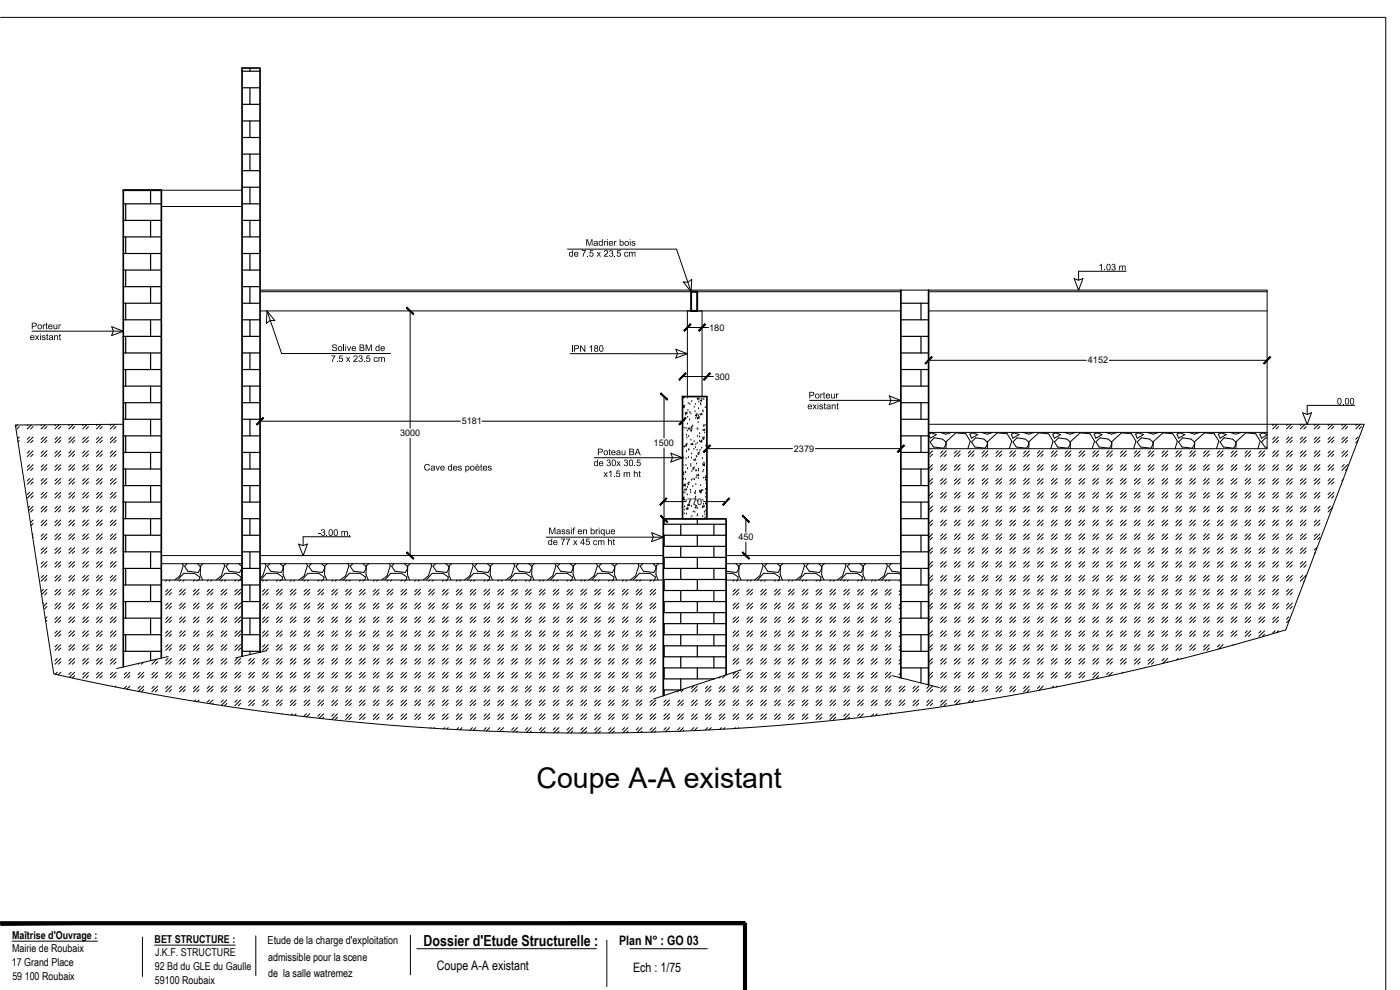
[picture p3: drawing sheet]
<svg xmlns="http://www.w3.org/2000/svg" width="420mm" height="297mm" viewBox="0 0 420 297" stroke-linecap="round" stroke-linejoin="round" font-family="sans-serif">
<defs><g id="words">
<text font-size="8.5" x="161" y="236.3">Coupe A-A existant</text>
<text font-size="4.6" x="127.1" y="283.7">Dossier d'Etude Structurelle :</text>
<g font-size="3.9">
<text x="185.8" y="283.5">Plan N° : GO 03</text>
<text x="131.1" y="290.9">Coupe A-A existant</text>
<text x="190" y="291.7">Ech : 1/75</text>
</g>
<g font-size="3.3">
<text x="3.6" y="281.7">Maîtrise d'Ouvrage :</text>
<text x="3.6" y="285.8">Mairie de Roubaix</text>
<text x="46.4" y="282.9">BET STRUCTURE :</text>
<text x="46.5" y="287">J.K.F. STRUCTURE</text>
<text x="80.3" y="283.4">Etude de la charge d'exploitation</text>
<text x="3.5" y="289.8">17 Grand Place</text>
<text x="3.7" y="293.9">59 100 Roubaix</text>
<text x="46.5" y="291.1">92 Bd du GLE du Gaulle</text>
<text x="80.5" y="288.3">admissible pour la scene</text>
<text x="80.5" y="293.2">de la salle watremez</text>
<text x="46.5" y="295.1">59100 Roubaix</text>
</g>
<g font-size="2.7">
<text x="212.9" y="99.2">180</text>
<text x="214.5" y="113.9">300</text>
<text x="326.5" y="109.1">4152</text>
<text x="120.1" y="130.9">3000</text>
<text x="138.6" y="127.3">5181</text>
<text x="196.2" y="133.9">1500</text>
<text x="238.3" y="135.6">2379</text>
<text x="206.2" y="151.5">770</text>
<text x="221.6" y="162.1">450</text>
</g>
</g></defs>
<g fill="none" stroke="#000" stroke-width=".36">
<path d="M72.6 21.4h5.4M72.6 26.3h5.4M72.6 31.3h5.4M72.6 36.3h5.4M75 20.4v1M75 26.3v5M75 36.3v5M45.2 57.1v4.1M72.6 41.3h5.4M72.6 46.2h5.4M72.6 51.2h5.4M72.6 56.2h5.4"/>
<path d="M75 46.2v5M75 56.2v5M37 61.2h11.4M37 66.1h11.4M37 71.1h11.4M37 76.1h11.4M37.7 61.2v4.9M37.7 71.1v5M45.2 66.1v5M45.2 76.1v4.9M72.6 61.2h5.4M72.6 66.1h5.4"/>
<path d="M72.6 71.1h5.4M72.6 76.1h5.4M75 66.1v5M75 76.1v4.9M37 81h11.4M37 86h11.4M37 91h11.4M37 96h11.4M37.7 81v5M37.7 91v5M45.2 86v5M45.2 96v4.9"/>
<path d="M72.6 81h5.4M72.6 86h5.4M72.6 91h5.4M72.6 96h5.4M75 86v5M75 96v4.9M270.4 91h8.3M270.4 96h8.3M276.4 91v5M37 100.9h11.4M37 105.9h11.4M37 110.9h11.4"/>
<path d="M37 115.9h11.4M37.7 100.9v5M37.7 110.9v5M45.2 105.9v5M45.2 115.9v4.9M72.6 100.9h5.4M72.6 105.9h5.4M72.6 110.9h5.4M72.6 115.9h5.4M75 105.9v5M75 115.9v4.9M270.4 100.9h8.3"/>
<path d="M270.4 105.9h8.3M270.4 110.9h8.3M270.4 115.9h8.3M276.4 100.9v5M276.4 110.9v5M37 120.8h11.4M37 125.8h11.4M37 130.8h11.4M37 135.7h11.4M37.7 120.8v5M37.7 130.8v4.9M45.2 125.8v5"/>
<path d="M45.2 135.7v5M72.6 120.8h5.4M72.6 125.8h5.4M72.6 130.8h5.4M72.6 135.7h5.4M75 125.8v5M75 135.7v5M270.4 120.8h8.3M270.4 125.8h8.3M270.4 130.8h8.3M270.4 135.7h8.3M276.4 120.8v5"/>
<path d="M276.4 130.8v4.9M37 140.7h11.4M37 145.7h11.4M37 150.7h11.4M37 155.6h11.4M37.7 140.7v5M37.7 150.7v4.9M45.2 145.7v5M45.2 155.6v5M72.6 140.7h5.4M72.6 145.7h5.4M72.6 150.7h5.4"/>
<path d="M72.6 155.6h5.4M75 145.7v5M75 155.6v5M199.1 157.3h18.8M199.3 155.7v1.6M204.3 157.3v3.3M209.3 155.7v1.6M214.2 157.3v3.3M270.4 140.7h8.3M270.4 145.7h8.3M270.4 150.7h8.3M270.4 155.6h8.3"/>
<path d="M276.4 140.7v5M276.4 150.7v4.9M37 160.6h11.4M37 165.6h11.4M37 170.5h11.4M37 175.5h11.4M37.7 160.6v5M37.7 170.5v5M45.2 165.6v4.9M45.2 175.5v5M72.6 160.6h5.4M72.6 165.6h5.4"/>
<path d="M72.6 170.5h5.4M72.6 175.5h5.4M75 165.6v4.9M75 175.5v5M199.1 160.6h18.8M199.1 170.5h18.8M199.1 163.9h18.8M199.1 167.2h18.8M199.1 173.9h18.8M199.1 177.2h18.8M199.3 160.6v3.3M199.3 167.2v3.3"/>
<path d="M199.3 173.9v3.3M204.3 163.9v3.3M204.3 170.5v3.4M204.3 177.2v3.3M209.3 160.6v3.3M209.3 167.2v3.3M209.3 173.9v3.3M214.2 163.9v3.3M214.2 170.5v3.4M214.2 177.2v3.3M270.4 160.6h8.3M270.4 165.6h8.3"/>
<path d="M270.4 170.5h8.3M270.4 175.5h8.3M276.4 160.6v5M276.4 170.5v5M37 180.5h11.4M37 185.5h11.4M37 190.4h11.4M37 195.4h11.4M37.7 180.5v5M37.7 190.4v5M45.2 185.5v4.9M45.2 195.4v2.8"/>
<path d="M72.6 180.5h5.4M72.6 185.5h5.4M72.6 190.4h5.4M72.6 195.4h5.4M75 185.5v4.9M75 195.4v1M199.1 180.5h18.8M199.1 190.4h18.8M199.1 183.8h18.8M199.1 187.1h18.8M199.1 193.8h18.8M199.1 197.1h18.8"/>
<path d="M199.3 180.5v3.3M199.3 187.1v3.3M199.3 193.8v3.3M204.3 183.8v3.3M204.3 190.4v3.4M204.3 197.1v3.3M209.3 180.5v3.3M209.3 187.1v3.3M209.3 193.8v3.3M214.2 183.8v3.3M214.2 190.4v3.4M214.2 197.1v3.3"/>
<path d="M270.4 180.5h8.3M270.4 185.5h8.3M270.4 190.4h8.3M270.4 195.4h8.3M276.4 180.5v5M276.4 190.4v5M199.1 200.4h18.8M199.1 203.7h15.2M199.3 200.4v3.3M199.3 207v1.7M204.3 203.7v3.3h-5.2M209.3 200.4v3.3"/>
<path d="M214.2 203.7h.1M270.4 200.4h8.3M276.4 200.4v4.5M278.2 205.4h.5"/>
</g>
<!-- layer: 0 -->
<g fill="none" stroke="#000" stroke-width=".3">
<path d="M.2 5.2h415.7v291.8M48.4 57.1h24.2M48.4 62h24.2M48.4 87h.1M78 87h302.3v47.6h-101.6M204.8 119.3l.1 .2M205.3 119l-.3 .3h.4M206.4 119.4h.1M209.2 119.5l.1 .4M209.8 119.3l-.3 .4h.4M210.6 120l-.1 .3M210.8 119.6l-.4 .2"/>
<path d="M211.2 119.9h.1M5.2 127.5l-.5 .5M5.8 131.1l-.6 .5M5.8 128l-.7 .7M5.8 132.2l-.4 .4M8.4 127.5l-.2 .2M8.9 131.1l-.7 .7M8.9 135.3l-.7 .7M8.9 139.4l-.7 .7M9.4 127.5l-1.2 1.2M9.9 131.1l-1.7 1.7M9.9 135.3l-1.7 1.7"/>
<path d="M9.9 139.4l-1.7 1.7M9.9 128l-.7 .7M9.9 132.2l-.7 .6M9.9 136.3l-.7 .7M12.5 127.5l-.2 .2M13 131.1l-.7 .7M13 135.3l-.7 .7M13 139.4l-.7 .7M13.6 127.5l-1.3 1.2M14.1 131.1l-1.8 1.7M14.1 135.3l-1.8 1.7M14.1 139.4l-1.8 1.7"/>
<path d="M14.1 128l-.7 .7M14.1 132.2l-.7 .6M14.1 136.3l-.7 .7M16.7 127.4l-.2 .3M17.2 131.1l-.7 .7M17.2 135.3l-.7 .7M17.2 139.4l-.7 .7M17.8 127.4l-1.3 1.3M18.2 131.1l-1.7 1.7M18.2 135.3l-1.7 1.7M18.2 139.4l-1.7 1.7M18.2 128l-.7 .7"/>
<path d="M18.2 132.2l-.7 .6M18.2 136.3l-.7 .7M20.9 127.4l-.2 .3M21.4 131.1l-.7 .7M21.4 135.3l-.7 .7M21.4 139.4l-.7 .7M21.9 127.4l-1.2 1.3M22.4 131.1l-1.7 1.7M22.4 135.3l-1.7 1.7M22.4 139.4l-1.7 1.7M22.4 128l-.7 .7M22.4 132.2l-.7 .6"/>
<path d="M22.4 136.3l-.7 .7M25.1 127.4l-.3 .3M25.5 131.1l-.7 .7M25.5 135.3l-.7 .7M25.5 139.4l-.7 .7M26.1 127.4l-1.3 1.3M26.5 131.1l-1.7 1.7M26.5 135.3l-1.7 1.7M26.5 139.4l-1.7 1.7M26.5 128l-.7 .7M26.5 132.2l-.7 .6M26.5 136.3l-.7 .7"/>
<path d="M29.3 127.3l-.3 .4M29.7 131.1l-.7 .7M29.7 135.3l-.7 .7M29.7 139.4l-.7 .7M30.3 127.3l-1.3 1.4M30.7 131.1l-1.7 1.7M30.7 135.3l-1.7 1.7M30.7 139.4l-1.7 1.7M30.7 128l-.7 .7M30.7 132.2l-.7 .6M30.7 136.3l-.7 .7M33.4 127.3l-.3 .4"/>
<path d="M33.8 131.1l-.7 .7M33.8 135.3l-.7 .7M33.8 139.4l-.7 .7M34.5 127.3l-1.4 1.4M34.8 131.1l-1.7 1.7M34.8 135.3l-1.7 1.7M34.8 139.4l-1.7 1.7M34.8 128l-.7 .7M34.8 132.2l-.7 .6M34.8 136.3l-.7 .7M37 127.3l-32.4 .2 11.6 74.7a727.7 727.7 0 0 0 369.7-13.2l23.5-61.7h-130.7M204.8 138.5h.1"/>
<path d="M204.8 138.1h.1M205 139.7h.1M205 122h.1M205.1 137.4h.1M205.2 134h.1M205.2 126.2h.1M205.3 128.5h.1M205.4 126.2h.1M205.4 122l-.1 .3-.3-.2M205.4 134.1h.1M205.5 121.6l-.4 .2M205.6 123.7l.1 .4"/>
<path d="M205.8 124.5h.1M205.9 139.7h.1M205.9 128.5h.1M205.9 124h.4M205.9 137.6h.1M206 135.5h.1M206 130.6h.1M206.1 133.5l-.1 .3-.4-.1M206.1 133.5h.1M206.2 131.4h.1M206.2 123.6l-.3 .4M206.2 129.3h.1"/>
<path d="M206.2 133.1l-.4 .2M206.3 127.2h.1M206.4 125.2h.1M206.5 123.1h.1M206.5 128.4l.1 .4M206.5 121h.1M206.6 137.3h.1M206.7 131h.1M206.7 135h.1M206.8 135h.1M206.9 126h.1M207 123.8h.1"/>
<path d="M207 121.3h.1M207.1 128.3l-.3 .3 .3 .1M207.3 139.9h.1M207.3 139.4h.1M207.3 132.1h.1M207.3 124.2h.1M207.4 133.1v.4M207.5 137.4h.1M207.6 136.2h.1M207.6 128.3h.1M207.6 120.5h.1M207.6 129l-.1 .3-.3-.2"/>
<path d="M207.7 128.2h.1M207.8 128.6l-.5 .2M207.9 127.8h.1M207.9 133l-.3 .3 .4 .1M208.2 137.8l.1 .4M208.3 134.8h.1M208.3 132.6h.1M208.3 122.2h.1M208.6 123.6h.1M208.7 121.3h.1M208.8 134.3h.1M208.8 137.6l-.3 .4 .4 .1"/>
<path d="M208.8 125.5h.1M208.8 133.4h.1M209 136.9h.1M209.1 139.2h.1M209.1 124.6h.1M209.1 124.5l-.1 .3-.3-.2M209.1 137.1h.1M209.2 135.1h.1M209.2 128.7h.1M209.3 125.3l.5 .1M209.3 133h.1M209.3 124.1l-.5 .2"/>
<path d="M209.3 125.7h.1M209.4 130.9h.1M209.4 136.2l.3 .2M209.4 128.9h.1M209.5 126.8h.1M209.6 124.7h.1M209.7 122.7h.1M209.7 125l.1 .6M209.7 120.6h.1M209.8 136l-.1 .4M209.8 125l-.5 .5M209.9 132.3h.1"/>
<path d="M210 135.6l-.5 .2M210 130.1h.1M210 131.1h.1M210.1 135.1h.1M210.1 132.4l.5 .1M210.1 124.1l.1 .4M210.2 120.1l.3 .2M210.2 121.1h.1M210.4 121.5h.1M210.5 132.1l.1 .6M210.6 134.5h.1M210.7 124l-.3 .4h.3"/>
<path d="M210.7 132.1l-.5 .5M210.8 137.6h.1M210.9 139.5l.6 .1M210.9 123.3h.1M210.9 131.4h.1M210.9 139.3h.1M211 123.6h.1M211 128.8v.4M211.2 135.6h.1M211.2 128h.1M211.2 127.7h.1M211.3 138.9h.1"/>
<path d="M211.3 131.5l-.1 .4-.3-.3M211.4 139.2v.5M211.5 131.1l-.5 .2M211.5 139.2l-.5 .5M211.5 129.9h.1M211.5 128.7l-.3 .3 .4 .1M211.6 127.6h.1M211.6 122.3h.1M211.8 133.5l.1 .4M212.1 134.4h.1M212.1 133.7h.1M212.2 133.6l-.1 .1"/>
<path d="M278.7 129.7h101.6M278.8 135.3l-.1 .1M278.8 139.4l-.1 .2M279.9 135.3l-1.2 1.1M279.9 139.4l-1.2 1.2M279.9 136.3l-.7 .7M283 135.3l-.7 .7M283 139.4l-.7 .7M284 135.3l-1.7 1.7M284 139.4l-1.7 1.7M284 136.3l-.7 .7M287.1 135.3l-.7 .7"/>
<path d="M287.1 139.4l-.7 .7M288.2 135.3l-1.8 1.7M288.2 139.4l-1.8 1.7M288.2 136.3l-.7 .7M291.3 139.4l-.7 .7M291.3 135.3l-.7 .7M292.3 135.3l-1.7 1.7M292.3 139.4l-1.7 1.7M292.3 136.3l-.7 .7M295.4 135.3l-.7 .7M295.4 139.4l-.7 .7M296.5 135.3l-1.8 1.7"/>
<path d="M296.5 139.4l-1.8 1.7M296.5 136.3l-.7 .7M299.6 135.3l-.7 .7M299.6 139.4l-.7 .7M300.6 135.3l-1.7 1.7M300.6 139.4l-1.7 1.7M300.6 136.3l-.7 .7M303.7 135.3l-.7 .7M303.7 139.4l-.7 .7M304.8 135.3l-1.8 1.7M304.8 139.4l-1.8 1.7M304.8 136.3l-.7 .7"/>
<path d="M307.9 135.3l-.7 .7M307.9 139.4l-.7 .7M308.9 135.3l-1.7 1.7M308.9 139.4l-1.7 1.7M308.9 136.3l-.7 .7M312 139.4l-.6 .7M312 135.3l-.6 .7M313.1 135.3l-1.7 1.7M313.1 139.4l-1.7 1.7M313.1 136.3l-.7 .7M316.2 135.3l-.7 .7M316.2 139.4l-.7 .7"/>
<path d="M317.2 135.3l-1.7 1.7M317.2 139.4l-1.7 1.7M317.2 136.3l-.7 .7M320.4 135.3l-.7 .7M320.4 139.4l-.7 .7M321.4 135.3l-1.7 1.7M321.4 139.4l-1.7 1.7M321.4 136.3l-.7 .7M324.5 135.3l-.7 .7M324.5 139.4l-.7 .7M325.5 135.3l-1.7 1.7M325.5 139.4l-1.7 1.7"/>
<path d="M325.5 136.3l-.7 .7M328.7 135.3l-.7 .7M328.7 139.4l-.7 .7M329.7 135.3l-1.7 1.7M329.7 139.4l-1.7 1.7M329.7 136.3l-.7 .7M332.8 139.4l-.7 .7M332.8 135.3l-.7 .7M333.8 135.3l-1.7 1.7M333.8 139.4l-1.7 1.7M333.8 136.3l-.6 .7M337 135.3l-.7 .7"/>
<path d="M337 139.4l-.7 .7M338 135.3l-1.7 1.7M338 139.4l-1.7 1.7M338 136.3l-.7 .7M341.1 135.3l-.7 .7M341.1 139.4l-.7 .7M342.2 135.3l-1.8 1.7M342.2 139.4l-1.8 1.7M342.2 136.3l-.7 .7M345.3 135.3l-.7 .7M345.3 139.4l-.7 .7M346.3 135.3l-1.7 1.7"/>
<path d="M346.3 139.4l-1.7 1.7M346.3 136.3l-.7 .7M349.4 135.3l-.7 .7M349.4 139.4l-.7 .7M350.5 135.3l-1.8 1.7M350.5 139.4l-1.8 1.7M350.5 136.3l-.7 .7M353.6 135.3l-.7 .7M353.6 139.4l-.7 .7M354.6 135.3l-1.7 1.7M354.6 139.4l-1.7 1.7M354.6 136.3l-.7 .7"/>
<path d="M357.7 135.3l-.7 .7M357.7 139.4l-.7 .7M358.8 135.3l-1.8 1.7M358.8 139.4l-1.8 1.7M358.8 136.3l-.7 .7M361.9 135.3l-.7 .7M361.9 139.4l-.7 .7M362.9 135.3l-1.7 1.7M362.9 139.4l-1.7 1.7M362.9 136.3l-.7 .7M366 135.3l-.7 .7M366 139.4l-.7 .7"/>
<path d="M367.1 135.3l-1.8 1.7M367.1 139.4l-1.8 1.7M367.1 136.3l-.7 .7M370.2 135.3l-.7 .7M370.2 139.4l-.7 .7M371.2 135.3l-1.7 1.7M371.2 139.4l-1.7 1.7M371.2 136.3l-.7 .7M374.3 135.3l-.6 .7M374.3 139.4l-.6 .7M375.4 135.3l-1.7 1.7M375.4 139.4l-1.7 1.7"/>
<path d="M375.4 136.3l-.7 .7M378.5 135.3l-.7 .7M378.5 139.4l-.7 .7M379.5 135.3l-1.7 1.7M379.5 139.4l-1.7 1.7M379.5 136.3l-.7 .7M382.3 127.3l-.3 .4M382.7 131.1l-.7 .7M382.7 135.3l-.7 .7M382.7 139.4l-.7 .7M383.3 127.3l-1.3 1.4M383.7 131.1l-1.7 1.7"/>
<path d="M383.7 135.3l-1.7 1.7M383.7 139.4l-1.7 1.7M383.7 128l-.7 .7M383.7 132.2l-.7 .6M383.7 136.3l-.7 .7M386.5 127.3l-.4 .4M386.8 131.1l-.7 .7M386.8 135.3l-.7 .7M386.8 139.4l-.7 .7M387.5 127.3l-1.4 1.4M387.8 131.1l-1.7 1.7M387.8 135.3l-1.7 1.7"/>
<path d="M387.8 139.4l-1.7 1.7M387.8 128l-.7 .7M387.8 132.2l-.7 .6M387.8 136.3l-.7 .7M390.6 127.3l-.4 .4M390.9 131.1l-.7 .7M390.9 135.3l-.7 .7M390.9 139.4l-.7 .7M391.6 127.3l-1.4 1.4M392 131.1l-1.8 1.7M392 135.3l-1.8 1.7M392 139.4l-1.8 1.7"/>
<path d="M392 128l-.7 .7M392 132.2l-.7 .6M392 136.3l-.7 .7M394.8 127.3l-.4 .4M395.1 131.1l-.7 .7M395.1 135.3l-.7 .7M395.1 139.4l-.7 .7M395.8 127.3l-1.4 1.4M396.1 131.1l-1.7 1.7M396.1 135.3l-1.7 1.7M396.1 139.4l-1.7 1.7M396.1 128l-.6 .7"/>
<path d="M396.1 132.2l-.6 .6M396.1 136.3l-.6 .7M398.9 127.3l-.3 .4M399.2 131.1l-.6 .7M399.2 135.3l-.6 .7M399.2 139.4l-.6 .7M400 127.3l-1.4 1.4M400.3 131.1l-1.7 1.7M400.3 135.3l-1.7 1.7M400.3 139.4l-1.7 1.7M400.3 128l-.7 .7M400.3 132.2l-.7 .6"/>
<path d="M400.3 136.3l-.7 .7M403.1 127.3l-.4 .4M403.4 131.1l-.7 .7M403.4 135.3l-.7 .7M403.4 139.4l-.7 .7M404.1 127.3l-1.4 1.4M404.5 131.1l-1.8 1.7M404.5 135.3l-1.8 1.7M404.5 139.4l-1.8 1.7M404.5 128l-.7 .7M404.5 132.2l-.7 .6M404.5 136.3l-.7 .7"/>
<path d="M407.2 127.3l-.3 .4M407.5 132.2l-.6 .6M407.6 131.1l-.7 .7M408.3 127.3l-1.4 1.4M408.6 128l-.7 .7M8.9 143.6l-.7 .7M8.9 147.7l-.7 .7M8.9 151.9l-.5 .4M9.9 143.6l-1.7 1.7M9.9 147.7l-1.7 1.8M9.9 151.9l-1.3 1.3M9.9 156l-.8 .8"/>
<path d="M9.9 140.4l-.7 .7M9.9 144.6l-.7 .7M9.9 148.8l-.7 .7M9.9 152.9l-.7 .7M9.9 157.1l-.6 .6M13 143.6l-.7 .7M13 147.7l-.7 .7M13 151.9l-.7 .7M13 156l-.7 .7M14.1 143.6l-1.8 1.7M14.1 147.7l-1.8 1.8M14.1 151.9l-1.8 1.7"/>
<path d="M14.1 156l-1.8 1.8M14.1 140.4l-.7 .7M14.1 144.6l-.7 .7M14.1 148.8l-.7 .7M14.1 152.9l-.7 .7M14.1 157.1l-.7 .7M17.2 143.6l-.7 .7M17.2 147.7l-.7 .7M17.2 151.9l-.7 .7M17.2 156l-.7 .7M18.2 143.6l-1.7 1.7M18.2 147.7l-1.7 1.8"/>
<path d="M18.2 151.9l-1.7 1.7M18.2 156l-1.7 1.8M18.2 140.4l-.7 .7M18.2 144.6l-.7 .7M18.2 148.8l-.7 .7M18.2 152.9l-.7 .7M18.2 157.1l-.7 .7M21.4 143.6l-.7 .7M21.4 147.7l-.7 .7M21.4 151.9l-.7 .7M21.4 156l-.7 .7M22.4 143.6l-1.7 1.7"/>
<path d="M22.4 147.7l-1.7 1.8M22.4 151.9l-1.7 1.7M22.4 156l-1.7 1.8M22.4 140.4l-.7 .7M22.4 144.6l-.7 .7M22.4 148.8l-.7 .7M22.4 152.9l-.7 .7M22.4 157.1l-.7 .7M25.5 143.6l-.7 .7M25.5 147.7l-.7 .7M25.5 151.9l-.7 .7M25.5 156l-.7 .7"/>
<path d="M26.5 143.6l-1.7 1.7M26.5 147.7l-1.7 1.8M26.5 151.9l-1.7 1.7M26.5 156l-1.7 1.8M26.5 140.4l-.7 .7M26.5 144.6l-.7 .7M26.5 148.8l-.7 .7M26.5 152.9l-.7 .7M26.5 157.1l-.7 .7M29.7 143.6l-.7 .7M29.7 147.7l-.7 .7M29.7 151.9l-.7 .7"/>
<path d="M29.7 156l-.7 .7M30.7 143.6l-1.7 1.7M30.7 147.7l-1.7 1.8M30.7 151.9l-1.7 1.7M30.7 156l-1.7 1.8M30.7 140.4l-.7 .7M30.7 144.6l-.7 .7M30.7 148.8l-.7 .7M30.7 152.9l-.7 .7M30.7 157.1l-.7 .7M33.8 143.6l-.7 .7M33.8 147.7l-.7 .7"/>
<path d="M33.8 151.9l-.7 .7M33.8 156l-.7 .7M34.8 143.6l-1.7 1.7M34.8 147.7l-1.7 1.8M34.8 151.9l-1.7 1.7M34.8 156l-1.7 1.8M34.8 140.4l-.7 .7M34.8 144.6l-.7 .7M34.8 148.8l-.7 .7M34.8 152.9l-.7 .7M34.8 157.1l-.7 .7M204.8 155.7h7.4"/>
<path d="M204.9 142.3h.4M205.1 143.8h.1M205.1 145.5l.6 .1M205.2 141.9h.1M205.2 149.8h.1M205.2 147.8h.1M205.2 141.9l-.3 .4M205.3 149.5l-.2 .4-.3-.2M205.3 154.1h.1M205.4 153.1h.1M205.4 152.1h.1M205.4 149.1l-.4 .2"/>
<path d="M205.5 150h.1M205.5 146.7l.1 .4M205.5 145.2l.1 .6M205.6 147.9h.1M205.6 145.9h.1M205.7 145.2l-.5 .5M205.7 141.8h.1M205.7 143.8h.1M205.8 141.7h.1M205.9 152.6l.6 .1M206 150.3h.1M206.1 154.3h.1"/>
<path d="M206.1 146.6l-.3 .3 .3 .1M206.3 148.5h.1M206.3 140.6h.1M206.3 145.2l.3 .2M206.4 146.2h.1M206.4 151.4v.4M206.4 152.3v.6M206.5 152.3l-.5 .5M206.8 145l-.1 .4M206.9 151.3l-.3 .3 .4 .1M206.9 144.6l-.4 .2M207 150.6h.1"/>
<path d="M207.2 147.1h.1M207.3 147.8h.1M207.3 155.7h.1M207.5 152h.1M207.6 144.1h.1M207.6 141.5h.1M207.6 155h.1M207.9 146h.1M208 143.8h.1M208.1 153.6h.1M208.3 140.5l-.1 .4-.4-.2M208.4 143.9h.1"/>
<path d="M208.4 140.1l-.4 .2M208.5 147.9h.1M208.5 153.7h.1M208.5 152.2l.3 .2M208.6 151.6h.1M208.6 148.2h.1M208.7 149.6h.1M208.7 147.5h.1M208.8 149.2h.1M208.8 141.3h.1M208.8 145.4h.1M208.9 143.4h.1"/>
<path d="M209 141.3h.1M209 152l-.1 .4M209.1 142.4l.1 .4M209.1 151.6l-.4 .2M209.2 154.8h.1M209.3 152.5h.1M209.3 150.4h.1M209.4 154.4h.1M209.6 143.6h.1M209.6 141.3h.1M209.6 140.8h.1M209.7 142.3l-.3 .4h.3"/>
<path d="M210 147.1v.4M210.3 145.7h.1M210.5 147.5l-.1 .4-.4-.2M210.5 147.2h.1M210.5 147l-.3 .3 .4 .1M210.6 147.1l-.4 .2M210.8 151.8l.1 .4M210.8 152.3h.1M210.9 155.1h.1M210.9 150.1h.1M210.9 147.2h.1M210.9 141.6h.1"/>
<path d="M211.1 152l.4 .1M211.2 151.3h.1M211.2 141.1h.1M211.2 143.5h.1M211.4 151.7l-.3 .3M211.4 153.7h.1M211.6 154.5h.1M211.6 155.4h.1M211.7 153.3h.1M211.7 144.1h.1M211.7 146.6h.5M211.8 151.2h.1"/>
<path d="M211.8 149.2h.1M211.8 148.1h.1M211.9 147.1h.1M211.9 143.3h.1M212 145h.1M212 143l-.1 .4-.3-.2M212 143h.1M212.1 140.9h.1M212.2 146.4l-.4 .3M212.2 142.6l-.5 .2M278.8 143.6l-.1 .1M278.8 147.7l-.1 .2"/>
<path d="M278.8 151.9l-.1 .1M278.8 156l-.1 .2M279.9 143.6l-1.2 1.1M279.9 147.7l-1.2 1.2M279.9 151.9l-1.2 1.1M279.9 156l-1.2 1.2M279.9 140.4l-.7 .7M279.9 144.6l-.7 .7M279.9 148.8l-.7 .7M279.9 152.9l-.7 .7M279.9 157.1l-.7 .7M283 147.7l-.7 .7"/>
<path d="M283 143.6l-.7 .7M283 151.9l-.7 .7M283 156l-.7 .7M284 143.6l-1.7 1.7M284 147.7l-1.7 1.8M284 151.9l-1.7 1.7M284 156l-1.7 1.8M284 140.4l-.7 .7M284 144.6l-.7 .7M284 148.8l-.7 .7M284 152.9l-.7 .7M284 157.1l-.7 .7"/>
<path d="M287.1 147.7l-.7 .7M287.1 143.6l-.7 .7M287.1 151.9l-.7 .7M287.1 156l-.7 .7M288.2 143.6l-1.8 1.7M288.2 147.7l-1.8 1.8M288.2 151.9l-1.8 1.7M288.2 156l-1.8 1.8M288.2 140.4l-.7 .7M288.2 144.6l-.7 .7M288.2 148.8l-.7 .7M288.2 152.9l-.7 .7"/>
<path d="M288.2 157.1l-.7 .7M291.3 143.6l-.7 .7M291.3 147.7l-.7 .7M291.3 151.9l-.7 .7M291.3 156l-.7 .7M292.3 143.6l-1.7 1.7M292.3 147.7l-1.7 1.8M292.3 151.9l-1.7 1.7M292.3 156l-1.7 1.8M292.3 140.4l-.7 .7M292.3 144.6l-.7 .7M292.3 148.8l-.7 .7"/>
<path d="M292.3 152.9l-.7 .7M292.3 157.1l-.7 .7M295.4 143.6l-.7 .7M295.4 147.7l-.7 .7M295.4 151.9l-.7 .7M295.4 156l-.7 .7M296.5 143.6l-1.8 1.7M296.5 147.7l-1.8 1.8M296.5 151.9l-1.8 1.7M296.5 156l-1.8 1.8M296.5 140.4l-.7 .7M296.5 144.6l-.7 .7"/>
<path d="M296.5 148.8l-.7 .7M296.5 152.9l-.7 .7M296.5 157.1l-.7 .7M299.6 143.6l-.7 .7M299.6 147.7l-.7 .7M299.6 151.9l-.7 .7M299.6 156l-.7 .7M300.6 143.6l-1.7 1.7M300.6 147.7l-1.7 1.8M300.6 151.9l-1.7 1.7M300.6 156l-1.7 1.8M300.6 140.4l-.7 .7"/>
<path d="M300.6 144.6l-.7 .7M300.6 148.8l-.7 .7M300.6 152.9l-.7 .7M300.6 157.1l-.7 .7M303.7 147.7l-.7 .7M303.7 143.6l-.7 .7M303.7 151.9l-.7 .7M303.7 156l-.7 .7M304.8 143.6l-1.8 1.7M304.8 147.7l-1.8 1.8M304.8 151.9l-1.8 1.7M304.8 156l-1.8 1.8"/>
<path d="M304.8 140.4l-.7 .7M304.8 144.6l-.7 .7M304.8 148.8l-.7 .7M304.8 152.9l-.7 .7M304.8 157.1l-.7 .7M307.9 147.7l-.7 .7M307.9 143.6l-.7 .7M307.9 151.9l-.7 .7M307.9 156l-.7 .7M308.9 143.6l-1.7 1.7M308.9 147.7l-1.7 1.8M308.9 151.9l-1.7 1.7"/>
<path d="M308.9 156l-1.7 1.8M308.9 140.4l-.7 .7M308.9 144.6l-.7 .7M308.9 148.8l-.7 .7M308.9 152.9l-.7 .7M308.9 157.1l-.7 .7M312 143.6l-.6 .7M312 147.7l-.6 .7M312 151.9l-.6 .7M312 156l-.6 .7M313.1 143.6l-1.7 1.7M313.1 147.7l-1.7 1.8"/>
<path d="M313.1 151.9l-1.7 1.7M313.1 156l-1.7 1.8M313.1 140.4l-.7 .7M313.1 144.6l-.7 .7M313.1 148.8l-.7 .7M313.1 152.9l-.7 .7M313.1 157.1l-.7 .7M316.2 143.6l-.7 .7M316.2 147.7l-.7 .7M316.2 151.9l-.7 .7M316.2 156l-.7 .7M317.2 143.6l-1.7 1.7"/>
<path d="M317.2 147.7l-1.7 1.8M317.2 151.9l-1.7 1.7M317.2 156l-1.7 1.8M317.2 140.4l-.7 .7M317.2 144.6l-.7 .7M317.2 148.8l-.7 .7M317.2 152.9l-.7 .7M317.2 157.1l-.7 .7M320.4 147.7l-.7 .7M320.4 143.6l-.7 .7M320.4 151.9l-.7 .7M320.4 156l-.7 .7"/>
<path d="M321.4 143.6l-1.7 1.7M321.4 147.7l-1.7 1.8M321.4 151.9l-1.7 1.7M321.4 156l-1.7 1.8M321.4 140.4l-.7 .7M321.4 144.6l-.7 .7M321.4 148.8l-.7 .7M321.4 152.9l-.7 .7M321.4 157.1l-.7 .7M324.5 143.6l-.7 .7M324.5 147.7l-.7 .7M324.5 151.9l-.7 .7"/>
<path d="M324.5 156l-.7 .7M325.5 143.6l-1.7 1.7M325.5 147.7l-1.7 1.8M325.5 151.9l-1.7 1.7M325.5 156l-1.7 1.8M325.5 140.4l-.7 .7M325.5 144.6l-.7 .7M325.5 148.8l-.7 .7M325.5 152.9l-.7 .7M325.5 157.1l-.7 .7M328.7 147.7l-.7 .7M328.7 143.6l-.7 .7"/>
<path d="M328.7 151.9l-.7 .7M328.7 156l-.7 .7M329.7 143.6l-1.7 1.7M329.7 147.7l-1.7 1.8M329.7 151.9l-1.7 1.7M329.7 156l-1.7 1.8M329.7 140.4l-.7 .7M329.7 144.6l-.7 .7M329.7 148.8l-.7 .7M329.7 152.9l-.7 .7M329.7 157.1l-.7 .7M332.8 143.6l-.7 .7"/>
<path d="M332.8 147.7l-.7 .7M332.8 151.9l-.7 .7M332.8 156l-.7 .7M333.8 143.6l-1.7 1.7M333.8 147.7l-1.7 1.8M333.8 151.9l-1.7 1.7M333.8 156l-1.7 1.8M333.8 140.4l-.6 .7M333.8 144.6l-.6 .7M333.8 148.8l-.6 .7M333.8 152.9l-.6 .7M333.8 157.1l-.6 .7"/>
<path d="M337 143.6l-.7 .7M337 147.7l-.7 .7M337 151.9l-.7 .7M337 156l-.7 .7M338 143.6l-1.7 1.7M338 147.7l-1.7 1.8M338 151.9l-1.7 1.7M338 156l-1.7 1.8M338 140.4l-.7 .7M338 144.6l-.7 .7M338 148.8l-.7 .7M338 152.9l-.7 .7"/>
<path d="M338 157.1l-.7 .7M341.1 143.6l-.7 .7M341.1 147.7l-.7 .7M341.1 151.9l-.7 .7M341.1 156l-.7 .7M342.2 143.6l-1.8 1.7M342.2 147.7l-1.8 1.8M342.2 151.9l-1.8 1.7M342.2 156l-1.8 1.8M342.2 140.4l-.7 .7M342.2 144.6l-.7 .7M342.2 148.8l-.7 .7"/>
<path d="M342.2 152.9l-.7 .7M342.2 157.1l-.7 .7M345.3 143.6l-.7 .7M345.3 147.7l-.7 .7M345.3 151.9l-.7 .7M345.3 156l-.7 .7M346.3 143.6l-1.7 1.7M346.3 147.7l-1.7 1.8M346.3 151.9l-1.7 1.7M346.3 156l-1.7 1.8M346.3 140.4l-.7 .7M346.3 144.6l-.7 .7"/>
<path d="M346.3 148.8l-.7 .7M346.3 152.9l-.7 .7M346.3 157.1l-.7 .7M349.4 143.6l-.7 .7M349.4 147.7l-.7 .7M349.4 151.9l-.7 .7M349.4 156l-.7 .7M350.5 143.6l-1.8 1.7M350.5 147.7l-1.8 1.8M350.5 151.9l-1.8 1.7M350.5 156l-1.8 1.8M350.5 140.4l-.7 .7"/>
<path d="M350.5 144.6l-.7 .7M350.5 148.8l-.7 .7M350.5 152.9l-.7 .7M350.5 157.1l-.7 .7M353.6 143.6l-.7 .7M353.6 147.7l-.7 .7M353.6 151.9l-.7 .7M353.6 156l-.7 .7M354.6 143.6l-1.7 1.7M354.6 147.7l-1.7 1.8M354.6 151.9l-1.7 1.7M354.6 156l-1.7 1.8"/>
<path d="M354.6 140.4l-.7 .7M354.6 144.6l-.7 .7M354.6 148.8l-.7 .7M354.6 152.9l-.7 .7M354.6 157.1l-.7 .7M357.7 143.6l-.7 .7M357.7 147.7l-.7 .7M357.7 151.9l-.7 .7M357.7 156l-.7 .7M358.8 143.6l-1.8 1.7M358.8 147.7l-1.8 1.8M358.8 151.9l-1.8 1.7"/>
<path d="M358.8 156l-1.8 1.8M358.8 140.4l-.7 .7M358.8 144.6l-.7 .7M358.8 148.8l-.7 .7M358.8 152.9l-.7 .7M358.8 157.1l-.7 .7M361.9 143.6l-.7 .7M361.9 147.7l-.7 .7M361.9 151.9l-.7 .7M361.9 156l-.7 .7M362.9 143.6l-1.7 1.7M362.9 147.7l-1.7 1.8"/>
<path d="M362.9 151.9l-1.7 1.7M362.9 156l-1.7 1.8M362.9 140.4l-.7 .7M362.9 144.6l-.7 .7M362.9 148.8l-.7 .7M362.9 152.9l-.7 .7M362.9 157.1l-.7 .7M366 143.6l-.7 .7M366 147.7l-.7 .7M366 151.9l-.7 .7M366 156l-.7 .7M367.1 143.6l-1.8 1.7"/>
<path d="M367.1 147.7l-1.8 1.8M367.1 151.9l-1.8 1.7M367.1 156l-1.8 1.8M367.1 140.4l-.7 .7M367.1 144.6l-.7 .7M367.1 148.8l-.7 .7M367.1 152.9l-.7 .7M367.1 157.1l-.7 .7M370.2 143.6l-.7 .7M370.2 147.7l-.7 .7M370.2 151.9l-.7 .7M370.2 156l-.7 .7"/>
<path d="M371.2 143.6l-1.7 1.7M371.2 147.7l-1.7 1.8M371.2 151.9l-1.7 1.7M371.2 156l-1.7 1.8M371.2 140.4l-.7 .7M371.2 144.6l-.7 .7M371.2 148.8l-.7 .7M371.2 152.9l-.7 .7M371.2 157.1l-.7 .7M374.3 143.6l-.6 .7M374.3 147.7l-.6 .7M374.3 151.9l-.6 .7"/>
<path d="M374.3 156l-.6 .7M375.4 143.6l-1.7 1.7M375.4 147.7l-1.7 1.8M375.4 151.9l-1.7 1.7M375.4 156l-1.7 1.8M375.4 140.4l-.7 .7M375.4 144.6l-.7 .7M375.4 148.8l-.7 .7M375.4 152.9l-.7 .7M375.4 157.1l-.7 .7M378.5 143.6l-.7 .7M378.5 147.7l-.7 .7"/>
<path d="M378.5 151.9l-.7 .7M378.5 156l-.7 .7M379.5 143.6l-1.7 1.7M379.5 147.7l-1.7 1.8M379.5 151.9l-1.7 1.7M379.5 156l-1.7 1.8M379.5 140.4l-.7 .7M379.5 144.6l-.7 .7M379.5 148.8l-.7 .7M379.5 152.9l-.7 .7M379.5 157.1l-.7 .7M382.7 143.6l-.7 .7"/>
<path d="M382.7 147.7l-.7 .7M382.7 151.9l-.7 .7M382.7 156l-.7 .7M383.7 143.6l-1.7 1.7M383.7 147.7l-1.7 1.8M383.7 151.9l-1.7 1.7M383.7 156l-1.7 1.8M383.7 140.4l-.7 .7M383.7 144.6l-.7 .7M383.7 148.8l-.7 .7M383.7 152.9l-.7 .7M383.7 157.1l-.7 .7"/>
<path d="M386.8 143.6l-.7 .7M386.8 147.7l-.7 .7M386.8 151.9l-.7 .7M386.8 156l-.7 .7M387.8 143.6l-1.7 1.7M387.8 147.7l-1.7 1.8M387.8 151.9l-1.7 1.7M387.8 156l-1.7 1.8M387.8 140.4l-.7 .7M387.8 144.6l-.7 .7M387.8 148.8l-.7 .7M387.8 152.9l-.7 .7"/>
<path d="M387.8 157.1l-.7 .7M390.9 143.6l-.7 .7M390.9 147.7l-.7 .7M390.9 151.9l-.7 .7M390.9 156l-.7 .7M392 143.6l-1.8 1.7M392 147.7l-1.8 1.8M392 151.9l-1.8 1.7M392 156l-1.8 1.8M392 140.4l-.7 .7M392 144.6l-.7 .7M392 148.8l-.7 .7"/>
<path d="M392 152.9l-.7 .7M392 157.1l-.7 .7M395.1 143.6l-.7 .7M395.1 147.7l-.7 .7M395.1 151.9l-.7 .7M395.1 156l-.7 .7M396.1 143.6l-1.7 1.7M396.1 147.7l-1.7 1.8M396.1 151.9l-1.7 1.7M396.1 156l-1.7 1.8M396.1 140.4l-.6 .7M396.1 144.6l-.6 .7"/>
<path d="M396.1 148.8l-.6 .7M396.1 152.9l-.6 .7M396.1 157.1l-.6 .7M399.2 143.6l-.6 .7M399.2 147.7l-.6 .7M399.2 151.9l-.6 .7M399.9 152.3l-1.3 1.3M400.3 143.6l-1.7 1.7M400.3 147.7l-1.7 1.8M400.3 140.4l-.7 .7M400.3 144.6l-.7 .7M400.3 148.8l-.7 .7"/>
<path d="M403.1 143.9l-.4 .4M404.3 140.6l-.5 .5M9.9 160.2l-.2 .2M9.9 161.2l-.1 .1M13 160.2l-.7 .7M13 164.3l-.7 .7M13 168.5l-.7 .7M13 172.6l-.7 .7M13 176.8l-.7 .7M14.1 160.2l-1.8 1.7M14.1 164.3l-1.8 1.8M14.1 168.5l-1.8 1.7"/>
<path d="M14.1 172.6l-1.8 1.8M14.1 176.8l-1.6 1.6M14.1 161.2l-.7 .7M14.1 165.4l-.7 .7M14.1 169.5l-.7 .7M14.1 173.7l-.7 .7M14.1 177.8l-.7 .7M17.2 160.2l-.7 .7M17.2 164.3l-.7 .7M17.2 168.5l-.7 .7M17.2 172.6l-.7 .7M17.2 176.8l-.7 .7"/>
<path d="M18.2 160.2l-1.7 1.7M18.2 164.3l-1.7 1.8M18.2 168.5l-1.7 1.7M18.2 172.6l-1.7 1.8M18.2 176.8l-1.7 1.7M18.2 161.2l-.7 .7M18.2 165.4l-.7 .7M18.2 169.5l-.7 .7M18.2 173.7l-.7 .7M18.2 177.8l-.7 .7M21.4 160.2l-.7 .7M21.4 164.3l-.7 .7"/>
<path d="M21.4 168.5l-.7 .7M21.4 172.6l-.7 .7M21.4 176.8l-.7 .7M22.4 160.2l-1.7 1.7M22.4 164.3l-1.7 1.8M22.4 168.5l-1.7 1.7M22.4 172.6l-1.7 1.8M22.4 176.8l-1.7 1.7M22.4 161.2l-.7 .7M22.4 165.4l-.7 .7M22.4 169.5l-.7 .7M22.4 173.7l-.7 .7"/>
<path d="M22.4 177.8l-.7 .7M25.5 160.2l-.7 .7M25.5 164.3l-.7 .7M25.5 168.5l-.7 .7M25.5 172.6l-.7 .7M25.5 176.8l-.7 .7M26.5 160.2l-1.7 1.7M26.5 164.3l-1.7 1.8M26.5 168.5l-1.7 1.7M26.5 172.6l-1.7 1.8M26.5 176.8l-1.7 1.7M26.5 161.2l-.7 .7"/>
<path d="M26.5 165.4l-.7 .7M26.5 169.5l-.7 .7M26.5 173.7l-.7 .7M26.5 177.8l-.7 .7M29.7 160.2l-.7 .7M29.7 164.3l-.7 .7M29.7 168.5l-.7 .7M29.7 172.6l-.7 .7M29.7 176.8l-.7 .7M30.7 160.2l-1.7 1.7M30.7 164.3l-1.7 1.8M30.7 168.5l-1.7 1.7"/>
<path d="M30.7 172.6l-1.7 1.8M30.7 176.8l-1.7 1.7M30.7 161.2l-.7 .7M30.7 165.4l-.7 .7M30.7 169.5l-.7 .7M30.7 173.7l-.7 .7M30.7 177.8l-.7 .7M33.8 160.2l-.7 .7M33.8 164.3l-.7 .7M33.8 168.5l-.7 .7M33.8 172.6l-.7 .7M33.8 176.8l-.7 .7"/>
<path d="M34.8 160.2l-1.7 1.7M34.8 164.3l-1.7 1.8M34.8 168.5l-1.7 1.7M34.8 172.6l-1.7 1.8M34.8 176.8l-1.7 1.7M34.8 161.2l-.7 .7M34.8 165.4l-.7 .7M34.8 169.5l-.7 .7M34.8 173.7l-.7 .7M34.8 177.8l-.7 .7M48.4 166.7h24.2M48.4 169.1h24.2"/>
<path d="M48.4 174h24.2M50.1 174l-.4 .4M50.4 176.8l-.7 .7M51.1 174l-.3 .4M51.5 176.8l-1.8 1.7M51.5 177.8l-.7 .7M54.2 174l-.3 .4M54.6 176.8l-.7 .7M55.3 174l-.4 .4M55.6 176.8l-1.7 1.7M55.6 177.8l-.7 .7M58.4 174l-.4 .4"/>
<path d="M58.7 176.8l-.7 .7M59.4 174l-.3 .4M59.8 176.8l-1.8 1.7M59.8 177.8l-.7 .7M62.5 174l-.3 .4M62.9 176.8l-.7 .7M63.6 174l-.4 .4M63.9 176.8l-1.7 1.7M63.9 177.8l-.7 .7M66.7 174l-.4 .4M67 176.8l-.7 .7M67.7 174l-.3 .4"/>
<path d="M68.1 176.8l-1.8 1.7M68.1 177.8l-.7 .7M70.8 174l-.3 .4M71.2 176.8l-.7 .7M71.9 174l-.4 .4M72.2 176.8l-1.7 1.7M72.2 177.8l-.7 .7M78 166.7h121.1M78 169.1h121.1M78 174h121.1M79.1 174l-.3 .4M79.5 176.8l-.7 .7"/>
<path d="M80.2 174l-.4 .4M80.5 176.8l-1.7 1.7M80.5 177.8l-.7 .7M83.3 174l-.3 .4M83.7 176.8l-.7 .7M84.3 174l-.3 .4M84.7 176.8l-1.7 1.7M84.7 177.8l-.7 .7M87.4 174l-.3 .4M87.8 176.8l-.7 .7M88.5 174l-.4 .4M88.8 176.8l-1.7 1.7"/>
<path d="M88.8 177.8l-.7 .7M91.6 174l-.4 .4M91.9 176.8l-.7 .7M92.6 174l-.3 .4M93 176.8l-1.8 1.7M93 177.8l-.7 .7M95.7 174l-.3 .4M96.1 176.8l-.7 .7M96.8 174l-.4 .4M97.1 176.8l-1.7 1.7M97.1 177.8l-.7 .7M99.9 174l-.3 .4"/>
<path d="M100.2 176.8l-.6 .7M100.9 174l-.3 .4M101.3 176.8l-1.7 1.7M101.3 177.8l-.7 .7M104.1 174l-.4 .4M104.4 176.8l-.7 .7M105.1 174l-.3 .4M105.5 176.8l-1.8 1.7M105.5 177.8l-.7 .7M108.2 174l-.3 .4M108.6 176.8l-.7 .7M109.2 174l-.3 .4"/>
<path d="M109.6 176.8l-1.7 1.7M109.6 177.8l-.7 .7M112.4 174l-.4 .4M112.7 176.8l-.7 .7M113.4 174l-.3 .4M113.7 176.8l-1.7 1.7M113.7 177.8l-.6 .7M116.5 174l-.3 .4M116.9 176.8l-.7 .7M117.5 174l-.3 .4M117.9 176.8l-1.7 1.7M117.9 177.8l-.7 .7"/>
<path d="M120.7 174l-.4 .4M121 176.8l-.7 .7M121.7 174l-.3 .4M122 176.8l-1.7 1.7M122 177.8l-.6 .7M124.8 174l-.3 .4M125.2 176.8l-.7 .7M125.9 174l-.4 .4M126.2 176.8l-1.7 1.7M126.2 177.8l-.7 .7M129 174l-.4 .4M129.3 176.8l-.7 .7"/>
<path d="M130 174l-.3 .4M130.4 176.8l-1.8 1.7M130.4 177.8l-.7 .7M133.1 174l-.3 .4M133.5 176.8l-.7 .7M134.2 174l-.4 .4M134.5 176.8l-1.7 1.7M134.5 177.8l-.7 .7M137.3 174l-.4 .4M137.6 176.8l-.7 .7M138.3 174l-.3 .4M138.7 176.8l-1.8 1.7"/>
<path d="M138.7 177.8l-.7 .7M141.4 174l-.3 .4M141.8 176.8l-.7 .7M142.5 174l-.4 .4M142.8 176.8l-1.7 1.7M142.8 177.8l-.7 .7M145.6 174l-.4 .4M145.9 176.8l-.7 .7M146.6 174l-.3 .4M147 176.8l-1.8 1.7M147 177.8l-.7 .7M149.7 174l-.3 .4"/>
<path d="M150.1 176.8l-.7 .7M150.8 174l-.4 .4M151.1 176.8l-1.7 1.7M151.1 177.8l-.7 .7M153.9 174l-.4 .4M154.2 176.8l-.7 .7M154.9 174l-.3 .4M155.3 176.8l-1.8 1.7M155.3 177.8l-.7 .7M158 174l-.3 .4M158.4 176.8l-.7 .7M159.1 174l-.4 .4"/>
<path d="M159.4 176.8l-1.7 1.7M159.4 177.8l-.7 .7M162.2 174l-.3 .4M162.5 176.8l-.6 .7M163.2 174l-.3 .4M163.6 176.8l-1.7 1.7M163.6 177.8l-.7 .7M166.3 174l-.3 .4M166.7 176.8l-.7 .7M167.4 174l-.4 .4M167.7 176.8l-1.7 1.7M167.7 177.8l-.7 .7"/>
<path d="M170.5 174l-.3 .4M170.9 176.8l-.7 .7M171.5 174l-.3 .4M171.9 176.8l-1.7 1.7M171.9 177.8l-.7 .7M174.6 174l-.3 .4M175 176.8l-.7 .7M175.7 174l-.4 .4M176 176.8l-1.7 1.7M176 177.8l-.7 .7M178.8 174l-.3 .4M179.2 176.8l-.7 .7"/>
<path d="M179.8 174l-.3 .4M180.2 176.8l-1.7 1.7M180.2 177.8l-.7 .7M183 174l-.4 .4M183.3 176.8l-.7 .7M184 174l-.3 .4M184.3 176.8l-1.7 1.7M184.3 177.8l-.6 .7M187.1 174l-.3 .4M187.5 176.8l-.7 .7M188.2 174l-.4 .4M188.5 176.8l-1.7 1.7"/>
<path d="M188.5 177.8l-.7 .7M191.3 174l-.4 .4M191.6 176.8l-.7 .7M192.3 174l-.3 .4M192.7 176.8l-1.8 1.7M192.7 177.8l-.7 .7M195.4 174l-.3 .4M195.8 176.8l-.7 .7M196.4 174l-.3 .4M196.8 176.8l-1.7 1.7M196.8 177.8l-.7 .7M217.9 166.7h52.5"/>
<path d="M217.9 169.1h52.5M217.9 174h52.5M220.3 174l-.3 .4M220.7 176.8l-.7 .7M221.4 174l-.4 .4M221.7 176.8l-1.7 1.7M221.7 177.8l-.7 .7M224.5 174l-.3 .4M224.8 176.8l-.6 .7M225.5 174l-.3 .4M225.9 176.8l-1.7 1.7M225.9 177.8l-.7 .7"/>
<path d="M228.6 174l-.3 .4M229 176.8l-.7 .7M229.7 174l-.4 .4M230 176.8l-1.7 1.7M230 177.8l-.7 .7M232.8 174l-.3 .4M233.2 176.8l-.7 .7M233.8 174l-.3 .4M234.2 176.8l-1.7 1.7M234.2 177.8l-.7 .7M236.9 174l-.3 .4M237.3 176.8l-.7 .7"/>
<path d="M238 174l-.4 .4M238.3 176.8l-1.7 1.7M238.3 177.8l-.7 .7M241.1 174l-.4 .4M241.4 176.8l-.7 .7M242.1 174l-.3 .4M242.5 176.8l-1.8 1.7M242.5 177.8l-.7 .7M245.3 174l-.4 .4M245.6 176.8l-.7 .7M246.3 174l-.3 .4M246.6 176.8l-1.7 1.7"/>
<path d="M246.6 177.8l-.6 .7M249.4 174l-.3 .4M249.7 176.8l-.6 .7M250.4 174l-.3 .4M250.8 176.8l-1.7 1.7M250.8 177.8l-.7 .7M253.6 174l-.4 .4M253.9 176.8l-.7 .7M254.6 174l-.3 .4M255 176.8l-1.8 1.7M255 177.8l-.7 .7M257.7 174l-.3 .4"/>
<path d="M258.1 176.8l-.7 .7M258.7 174l-.3 .4M259.1 176.8l-1.7 1.7M259.1 177.8l-.7 .7M261.9 174l-.4 .4M262.2 176.8l-.7 .7M262.9 174l-.3 .4M263.2 176.8l-1.7 1.7M263.2 177.8l-.6 .7M266 174l-.3 .4M266.4 176.8l-.7 .7M267.1 174l-.4 .4"/>
<path d="M267.4 176.8l-1.7 1.7M267.4 177.8l-.7 .7M270.2 174l-.4 .4M270.4 178l-.6 .5M270.4 176.9l-.6 .6M278.8 160.2l-.1 .1M278.8 164.3l-.1 .2M278.8 168.5l-.1 .1M278.8 172.6l-.1 .2M278.8 176.8l-.1 .1M279.9 160.2l-1.2 1.2M279.9 164.3l-1.2 1.2"/>
<path d="M279.9 168.5l-1.2 1.2M279.9 172.6l-1.2 1.2M279.9 176.8l-1.2 1.2M279.9 161.2l-.7 .7M279.9 165.4l-.7 .7M279.9 169.5l-.7 .7M279.9 173.7l-.7 .7M279.9 177.8l-.7 .7M283 160.2l-.7 .7M283 164.3l-.7 .7M283 168.5l-.7 .7M283 172.6l-.7 .7"/>
<path d="M283 176.8l-.7 .7M284 160.2l-1.7 1.7M284 164.3l-1.7 1.8M284 168.5l-1.7 1.7M284 172.6l-1.7 1.8M284 176.8l-1.7 1.7M284 161.2l-.7 .7M284 165.4l-.7 .7M284 169.5l-.7 .7M284 173.7l-.7 .7M284 177.8l-.7 .7M287.1 160.2l-.7 .7"/>
<path d="M287.1 164.3l-.7 .7M287.1 168.5l-.7 .7M287.1 172.6l-.7 .7M287.1 176.8l-.7 .7M288.2 160.2l-1.8 1.7M288.2 164.3l-1.8 1.8M288.2 168.5l-1.8 1.7M288.2 172.6l-1.8 1.8M288.2 176.8l-1.8 1.7M288.2 161.2l-.7 .7M288.2 165.4l-.7 .7M288.2 169.5l-.7 .7"/>
<path d="M288.2 173.7l-.7 .7M288.2 177.8l-.7 .7M291.3 160.2l-.7 .7M291.3 164.3l-.7 .7M291.3 168.5l-.7 .7M291.3 172.6l-.7 .7M291.3 176.8l-.7 .7M292.3 160.2l-1.7 1.7M292.3 164.3l-1.7 1.8M292.3 168.5l-1.7 1.7M292.3 172.6l-1.7 1.8M292.3 176.8l-1.7 1.7"/>
<path d="M292.3 161.2l-.7 .7M292.3 165.4l-.7 .7M292.3 169.5l-.7 .7M292.3 173.7l-.7 .7M292.3 177.8l-.7 .7M295.4 160.2l-.7 .7M295.4 164.3l-.7 .7M295.4 168.5l-.7 .7M295.4 172.6l-.7 .7M295.4 176.8l-.7 .7M296.5 160.2l-1.8 1.7M296.5 164.3l-1.8 1.8"/>
<path d="M296.5 168.5l-1.8 1.7M296.5 172.6l-1.8 1.8M296.5 176.8l-1.8 1.7M296.5 161.2l-.7 .7M296.5 165.4l-.7 .7M296.5 169.5l-.7 .7M296.5 173.7l-.7 .7M296.5 177.8l-.7 .7M299.6 160.2l-.7 .7M299.6 164.3l-.7 .7M299.6 168.5l-.7 .7M299.6 172.6l-.7 .7"/>
<path d="M299.6 176.8l-.7 .7M300.6 160.2l-1.7 1.7M300.6 164.3l-1.7 1.8M300.6 168.5l-1.7 1.7M300.6 172.6l-1.7 1.8M300.6 176.8l-1.7 1.7M300.6 161.2l-.7 .7M300.6 165.4l-.7 .7M300.6 169.5l-.7 .7M300.6 173.7l-.7 .7M300.6 177.8l-.7 .7M303.7 160.2l-.7 .7"/>
<path d="M303.7 164.3l-.7 .7M303.7 168.5l-.7 .7M303.7 172.6l-.7 .7M303.7 176.8l-.7 .7M304.8 160.2l-1.8 1.7M304.8 164.3l-1.8 1.8M304.8 168.5l-1.8 1.7M304.8 172.6l-1.8 1.8M304.8 176.8l-1.8 1.7M304.8 161.2l-.7 .7M304.8 165.4l-.7 .7M304.8 169.5l-.7 .7"/>
<path d="M304.8 173.7l-.7 .7M304.8 177.8l-.7 .7M307.9 160.2l-.7 .7M307.9 164.3l-.7 .7M307.9 168.5l-.7 .7M307.9 172.6l-.7 .7M307.9 176.8l-.7 .7M308.9 160.2l-1.7 1.7M308.9 164.3l-1.7 1.8M308.9 168.5l-1.7 1.7M308.9 172.6l-1.7 1.8M308.9 176.8l-1.7 1.7"/>
<path d="M308.9 161.2l-.7 .7M308.9 165.4l-.7 .7M308.9 169.5l-.7 .7M308.9 173.7l-.7 .7M308.9 177.8l-.7 .7M312 160.2l-.6 .7M312 164.3l-.6 .7M312 168.5l-.6 .7M312 172.6l-.6 .7M312 176.8l-.6 .7M313.1 160.2l-1.7 1.7M313.1 164.3l-1.7 1.8"/>
<path d="M313.1 168.5l-1.7 1.7M313.1 172.6l-1.7 1.8M313.1 176.8l-1.7 1.7M313.1 161.2l-.7 .7M313.1 165.4l-.7 .7M313.1 169.5l-.7 .7M313.1 173.7l-.7 .7M313.1 177.8l-.7 .7M316.2 160.2l-.7 .7M316.2 164.3l-.7 .7M316.2 168.5l-.7 .7M316.2 172.6l-.7 .7"/>
<path d="M316.2 176.8l-.7 .7M317.2 160.2l-1.7 1.7M317.2 164.3l-1.7 1.8M317.2 168.5l-1.7 1.7M317.2 172.6l-1.7 1.8M317.2 176.8l-1.7 1.7M317.2 161.2l-.7 .7M317.2 165.4l-.7 .7M317.2 169.5l-.7 .7M317.2 173.7l-.7 .7M317.2 177.8l-.7 .7M320.4 160.2l-.7 .7"/>
<path d="M320.4 164.3l-.7 .7M320.4 168.5l-.7 .7M320.4 172.6l-.7 .7M320.4 176.8l-.7 .7M321.4 160.2l-1.7 1.7M321.4 164.3l-1.7 1.8M321.4 168.5l-1.7 1.7M321.4 172.6l-1.7 1.8M321.4 176.8l-1.7 1.7M321.4 161.2l-.7 .7M321.4 165.4l-.7 .7M321.4 169.5l-.7 .7"/>
<path d="M321.4 173.7l-.7 .7M321.4 177.8l-.7 .7M324.5 160.2l-.7 .7M324.5 164.3l-.7 .7M324.5 168.5l-.7 .7M324.5 172.6l-.7 .7M324.5 176.8l-.7 .7M325.5 160.2l-1.7 1.7M325.5 164.3l-1.7 1.8M325.5 168.5l-1.7 1.7M325.5 172.6l-1.7 1.8M325.5 176.8l-1.7 1.7"/>
<path d="M325.5 161.2l-.7 .7M325.5 165.4l-.7 .7M325.5 169.5l-.7 .7M325.5 173.7l-.7 .7M325.5 177.8l-.7 .7M328.7 160.2l-.7 .7M328.7 164.3l-.7 .7M328.7 168.5l-.7 .7M328.7 172.6l-.7 .7M328.7 176.8l-.7 .7M329.7 160.2l-1.7 1.7M329.7 164.3l-1.7 1.8"/>
<path d="M329.7 168.5l-1.7 1.7M329.7 172.6l-1.7 1.8M329.7 176.8l-1.7 1.7M329.7 161.2l-.7 .7M329.7 165.4l-.7 .7M329.7 169.5l-.7 .7M329.7 173.7l-.7 .7M329.7 177.8l-.7 .7M332.8 160.2l-.7 .7M332.8 164.3l-.7 .7M332.8 168.5l-.7 .7M332.8 172.6l-.7 .7"/>
<path d="M332.8 176.8l-.7 .7M333.8 160.2l-1.7 1.7M333.8 164.3l-1.7 1.8M333.8 168.5l-1.7 1.7M333.8 172.6l-1.7 1.8M333.8 176.8l-1.7 1.7M333.8 161.2l-.6 .7M333.8 165.4l-.6 .7M333.8 169.5l-.6 .7M333.8 173.7l-.6 .7M333.8 177.8l-.6 .7M337 160.2l-.7 .7"/>
<path d="M337 164.3l-.7 .7M337 168.5l-.7 .7M337 172.6l-.7 .7M337 176.8l-.7 .7M338 160.2l-1.7 1.7M338 164.3l-1.7 1.8M338 168.5l-1.7 1.7M338 172.6l-1.7 1.8M338 176.8l-1.7 1.7M338 161.2l-.7 .7M338 165.4l-.7 .7M338 169.5l-.7 .7"/>
<path d="M338 173.7l-.7 .7M338 177.8l-.7 .7M341.1 160.2l-.7 .7M341.1 164.3l-.7 .7M341.1 168.5l-.7 .7M341.1 172.6l-.7 .7M341.1 176.8l-.7 .7M342.2 160.2l-1.8 1.7M342.2 164.3l-1.8 1.8M342.2 168.5l-1.8 1.7M342.2 172.6l-1.8 1.8M342.2 176.8l-1.8 1.7"/>
<path d="M342.2 161.2l-.7 .7M342.2 165.4l-.7 .7M342.2 169.5l-.7 .7M342.2 173.7l-.7 .7M342.2 177.8l-.7 .7M345.3 160.2l-.7 .7M345.3 164.3l-.7 .7M345.3 168.5l-.7 .7M345.3 172.6l-.7 .7M345.3 176.8l-.7 .7M346.3 160.2l-1.7 1.7M346.3 164.3l-1.7 1.8"/>
<path d="M346.3 168.5l-1.7 1.7M346.3 172.6l-1.7 1.8M346.3 176.8l-1.7 1.7M346.3 161.2l-.7 .7M346.3 165.4l-.7 .7M346.3 169.5l-.7 .7M346.3 173.7l-.7 .7M346.3 177.8l-.7 .7M349.4 160.2l-.7 .7M349.4 164.3l-.7 .7M349.4 168.5l-.7 .7M349.4 172.6l-.7 .7"/>
<path d="M349.4 176.8l-.7 .7M350.5 160.2l-1.8 1.7M350.5 164.3l-1.8 1.8M350.5 168.5l-1.8 1.7M350.5 172.6l-1.8 1.8M350.5 176.8l-1.8 1.7M350.5 161.2l-.7 .7M350.5 165.4l-.7 .7M350.5 169.5l-.7 .7M350.5 173.7l-.7 .7M350.5 177.8l-.7 .7M353.6 160.2l-.7 .7"/>
<path d="M353.6 164.3l-.7 .7M353.6 168.5l-.7 .7M353.6 172.6l-.7 .7M353.6 176.8l-.7 .7M354.6 160.2l-1.7 1.7M354.6 164.3l-1.7 1.8M354.6 168.5l-1.7 1.7M354.6 172.6l-1.7 1.8M354.6 176.8l-1.7 1.7M354.6 161.2l-.7 .7M354.6 165.4l-.7 .7M354.6 169.5l-.7 .7"/>
<path d="M354.6 173.7l-.7 .7M354.6 177.8l-.7 .7M357.7 160.2l-.7 .7M357.7 164.3l-.7 .7M357.7 168.5l-.7 .7M357.7 172.6l-.7 .7M357.7 176.8l-.7 .7M358.8 160.2l-1.8 1.7M358.8 164.3l-1.8 1.8M358.8 168.5l-1.8 1.7M358.8 172.6l-1.8 1.8M358.8 176.8l-1.8 1.7"/>
<path d="M358.8 161.2l-.7 .7M358.8 165.4l-.7 .7M358.8 169.5l-.7 .7M358.8 173.7l-.7 .7M358.8 177.8l-.7 .7M361.9 160.2l-.7 .7M361.9 164.3l-.7 .7M361.9 168.5l-.7 .7M361.9 172.6l-.7 .7M361.9 176.8l-.7 .7M362.9 160.2l-1.7 1.7M362.9 164.3l-1.7 1.8"/>
<path d="M362.9 168.5l-1.7 1.7M362.9 172.6l-1.7 1.8M362.9 176.8l-1.7 1.7M362.9 161.2l-.7 .7M362.9 165.4l-.7 .7M362.9 169.5l-.7 .7M362.9 173.7l-.7 .7M362.9 177.8l-.7 .7M366 160.2l-.7 .7M366 164.3l-.7 .7M366 168.5l-.7 .7M366 172.6l-.7 .7"/>
<path d="M366 176.8l-.7 .7M367.1 160.2l-1.8 1.7M367.1 164.3l-1.8 1.8M367.1 168.5l-1.8 1.7M367.1 172.6l-1.8 1.8M367.1 176.8l-1.8 1.7M367.1 161.2l-.7 .7M367.1 165.4l-.7 .7M367.1 169.5l-.7 .7M367.1 173.7l-.7 .7M367.1 177.8l-.7 .7M370.2 160.2l-.7 .7"/>
<path d="M370.2 164.3l-.7 .7M370.2 168.5l-.7 .7M370.2 172.6l-.7 .7M370.2 176.8l-.7 .7M371.2 160.2l-1.7 1.7M371.2 164.3l-1.7 1.8M371.2 168.5l-1.7 1.7M371.2 172.6l-1.7 1.8M371.2 176.8l-1.7 1.7M371.2 161.2l-.7 .7M371.2 165.4l-.7 .7M371.2 169.5l-.7 .7"/>
<path d="M371.2 173.7l-.7 .7M371.2 177.8l-.7 .7M374.3 160.2l-.6 .7M374.3 164.3l-.6 .7M374.3 168.5l-.6 .7M374.3 172.6l-.6 .7M374.3 176.8l-.6 .7M375.4 160.2l-1.7 1.7M375.4 164.3l-1.7 1.8M375.4 168.5l-1.7 1.7M375.4 172.6l-1.7 1.8M375.4 176.8l-1.7 1.7"/>
<path d="M375.4 161.2l-.7 .7M375.4 165.4l-.7 .7M375.4 169.5l-.7 .7M375.4 173.7l-.7 .7M375.4 177.8l-.7 .7M378.5 160.2l-.7 .7M378.5 164.3l-.7 .7M378.5 168.5l-.7 .7M378.5 172.6l-.7 .7M378.5 176.8l-.7 .7M379.5 160.2l-1.7 1.7M379.5 164.3l-1.7 1.8"/>
<path d="M379.5 168.5l-1.7 1.7M379.5 172.6l-1.7 1.8M379.5 176.8l-1.7 1.7M379.5 161.2l-.7 .7M379.5 165.4l-.7 .7M379.5 169.5l-.7 .7M379.5 173.7l-.7 .7M379.5 177.8l-.7 .7M382.7 160.2l-.7 .7M382.7 164.3l-.7 .7M382.7 168.5l-.7 .7M382.7 172.6l-.7 .7"/>
<path d="M382.7 176.8l-.7 .7M383.7 160.2l-1.7 1.7M383.7 164.3l-1.7 1.8M383.7 168.5l-1.7 1.7M383.7 172.6l-1.7 1.8M383.7 176.8l-1.7 1.7M383.7 161.2l-.7 .7M383.7 165.4l-.7 .7M383.7 169.5l-.7 .7M383.7 173.7l-.7 .7M383.7 177.8l-.7 .7M386.8 160.2l-.7 .7"/>
<path d="M386.8 164.3l-.7 .7M386.8 168.5l-.7 .7M386.8 172.6l-.7 .7M386.8 176.8l-.7 .7M387.8 160.2l-1.7 1.7M387.8 164.3l-1.7 1.8M387.8 168.5l-1.7 1.7M387.8 172.6l-1.7 1.8M387.8 176.8l-1.7 1.7M387.8 161.2l-.7 .7M387.8 165.4l-.7 .7M387.8 169.5l-.7 .7"/>
<path d="M387.8 173.7l-.7 .7M387.8 177.8l-.7 .7M390.2 177.5h.1M390.9 160.2l-.7 .7M390.9 164.3l-.7 .7M390.9 168.5l-.7 .7M390.9 172.6l-.7 .7M391.5 174.1l-.2 .3M392 160.2l-1.8 1.7M392 164.3l-1.8 1.8M392 168.5l-1.8 1.7M392 172.6l-1.8 1.8"/>
<path d="M392 161.2l-.7 .7M392 165.4l-.7 .7M392 169.5l-.7 .7M394.7 165.7l-.3 .4M395.1 160.2l-.7 .7M395.1 164.3l-.7 .7M396.1 160.2l-1.7 1.7M396.1 161.2l-.6 .7M13 180.9l-.1 .2M14.1 180.9l-1.1 1.1M14.1 185.1l-.5 .5M14.1 182l-.7 .7"/>
<path d="M14.1 186.1l-.4 .4M17.2 180.9l-.7 .7M17.2 185.1l-.7 .7M17.2 189.3l-.7 .6M17.2 193.4l-.7 .7M17.2 197.6l-.7 .7M18.2 180.9l-1.7 1.8M18.2 185.1l-1.7 1.7M18.2 189.3l-1.7 1.7M18.2 193.4l-1.7 1.7M18.2 197.6l-1.7 1.7M18.2 182l-.7 .7"/>
<path d="M18.2 186.1l-.7 .7M18.2 190.3l-.7 .7M18.2 194.4l-.7 .7M18.2 198.6l-.7 .7M21.4 180.9l-.7 .7M21.4 185.1l-.7 .7M21.4 189.3l-.7 .6M21.4 193.4l-.7 .7M21.4 197.6l-.7 .7M22.4 180.9l-1.7 1.8M22.4 185.1l-1.7 1.7M22.4 189.3l-1.7 1.7"/>
<path d="M22.4 193.4l-1.7 1.7M22.4 197.6l-1.7 1.7M22.4 182l-.7 .7M22.4 186.1l-.7 .7M22.4 190.3l-.7 .7M22.4 194.4l-.7 .7M22.4 198.6l-.7 .7M25.5 180.9l-.7 .7M25.5 185.1l-.7 .7M25.5 189.3l-.7 .6M25.5 193.4l-.7 .7M25.5 197.6l-.7 .7"/>
<path d="M26.5 180.9l-1.7 1.8M26.5 185.1l-1.7 1.7M26.5 189.3l-1.7 1.7M26.5 193.4l-1.7 1.7M26.5 197.6l-1.7 1.7M26.5 182l-.7 .7M26.5 186.1l-.7 .7M26.5 190.3l-.7 .7M26.5 194.4l-.7 .7M26.5 198.6l-.7 .7M29.7 180.9l-.7 .7M29.7 185.1l-.7 .7"/>
<path d="M29.7 189.3l-.7 .6M29.7 193.4l-.7 .7M29.7 197.6l-.7 .7M30.7 180.9l-1.7 1.8M30.7 185.1l-1.7 1.7M30.7 189.3l-1.7 1.7M30.7 193.4l-1.7 1.7M30.7 197.6l-1.7 1.7M30.7 182l-.7 .7M30.7 186.1l-.7 .7M30.7 190.3l-.7 .7M30.7 194.4l-.7 .7"/>
<path d="M30.7 198.6l-.7 .7M33.8 180.9l-.7 .7M33.8 185.1l-.7 .7M33.8 189.3l-.7 .6M33.8 193.4l-.7 .7M33.8 197.6l-.7 .7M34.8 180.9l-1.7 1.8M34.8 185.1l-1.7 1.7M34.8 189.3l-1.7 1.7M34.8 193.4l-1.7 1.7M34.8 197.6l-1.7 1.7M34.8 182l-.7 .7"/>
<path d="M34.8 186.1l-.7 .7M34.8 190.3l-.7 .7M34.8 194.4l-.7 .7M34.8 198.6l-.7 .7M41.7 199l-.3 .3M43 198.7l-.5 .6M45.7 198.1l-.1 .2M47.1 197.8l-1.5 1.5M47.3 198.6l-.7 .7M50.4 180.9l-.7 .7M50.4 185.1l-.7 .7M50.4 189.3l-.7 .6"/>
<path d="M50.4 193.4l-.7 .7M50.4 197.6l-.7 .7M50.5 197l-15.5 3.6M51.5 180.9l-1.8 1.8M51.5 185.1l-1.8 1.7M51.5 189.3l-1.8 1.7M51.5 193.4l-1.8 1.7M51.5 197.6l-1.8 1.7M51.5 182l-.7 .7M51.5 186.1l-.7 .7M51.5 190.3l-.7 .7M51.5 194.4l-.7 .7"/>
<path d="M51.5 198.6l-.7 .7M54.6 180.9l-.7 .7M54.6 185.1l-.7 .7M54.6 189.3l-.7 .6M54.6 193.4l-.7 .7M54.6 197.6l-.7 .7M55.6 180.9l-1.7 1.8M55.6 185.1l-1.7 1.7M55.6 189.3l-1.7 1.7M55.6 193.4l-1.7 1.7M55.6 197.6l-1.7 1.7M55.6 182l-.7 .7"/>
<path d="M55.6 186.1l-.7 .7M55.6 190.3l-.7 .7M55.6 194.4l-.7 .7M55.6 198.6l-.7 .7M58.7 180.9l-.7 .7M58.7 185.1l-.7 .7M58.7 189.3l-.7 .6M58.7 193.4l-.7 .7M58.7 197.6l-.7 .7M59.8 180.9l-1.8 1.8M59.8 185.1l-1.8 1.7M59.8 189.3l-1.8 1.7"/>
<path d="M59.8 193.4l-1.8 1.7M59.8 197.6l-1.8 1.7M59.8 182l-.7 .7M59.8 186.1l-.7 .7M59.8 190.3l-.7 .7M59.8 194.4l-.7 .7M59.8 198.6l-.7 .7M62.9 180.9l-.7 .7M62.9 185.1l-.7 .7M62.9 189.3l-.7 .6M62.9 193.4l-.7 .7M62.9 197.6l-.7 .7"/>
<path d="M63.9 180.9l-1.7 1.8M63.9 185.1l-1.7 1.7M63.9 189.3l-1.7 1.7M63.9 193.4l-1.7 1.7M63.9 197.6l-1.7 1.7M63.9 182l-.7 .7M63.9 186.1l-.7 .7M63.9 190.3l-.7 .7M63.9 194.4l-.7 .7M63.9 198.6l-.7 .7M67 180.9l-.7 .7M67 185.1l-.7 .7"/>
<path d="M67 189.3l-.7 .6M67 193.4l-.7 .7M67 197.6l-.7 .7M68.1 180.9l-1.8 1.8M68.1 185.1l-1.8 1.7M68.1 189.3l-1.8 1.7M68.1 193.4l-1.8 1.7M68.1 197.6l-1.8 1.7M68.1 182l-.7 .7M68.1 186.1l-.7 .7M68.1 190.3l-.7 .7M68.1 194.4l-.7 .7"/>
<path d="M68.1 198.6l-.7 .7M71.2 180.9l-.7 .7M71.2 185.1l-.7 .7M71.2 189.3l-.7 .6M71.2 193.4l-.7 .7M71.2 197.6l-.7 .7M72.2 180.9l-1.7 1.8M72.2 185.1l-1.7 1.7M72.2 189.3l-1.7 1.7M72.2 193.4l-1.7 1.7M72.2 197.6l-1.7 1.7M72.2 182l-.7 .7"/>
<path d="M72.2 186.1l-.7 .7M72.2 190.3l-.7 .7M72.2 194.4l-.7 .7M72.2 198.6l-.7 .7M75.3 197.6l-.7 .7M76.4 197.6l-1.8 1.7M76.4 198.6l-.7 .7M79.5 180.9l-.7 .7M79.5 185.1l-.7 .7M79.5 189.3l-.7 .6M79.5 193.4l-.7 .7M79.5 197.6l-.7 .7"/>
<path d="M80.1 195.2l-9.4 2.2M80.5 180.9l-1.7 1.8M80.5 185.1l-1.7 1.7M80.5 189.3l-1.7 1.7M80.5 193.4l-1.7 1.7M80.5 197.6l-1.7 1.7M80.5 182l-.7 .7M80.5 186.1l-.7 .7M80.5 190.3l-.7 .7M80.5 194.4l-.7 .7M80.5 198.6l-.7 .7M83.7 180.9l-.7 .7"/>
<path d="M83.7 185.1l-.7 .7M83.7 189.3l-.7 .6M83.7 193.4l-.7 .7M83.7 197.6l-.7 .7M84.7 180.9l-1.7 1.8M84.7 185.1l-1.7 1.7M84.7 189.3l-1.7 1.7M84.7 193.4l-1.7 1.7M84.7 197.6l-1.7 1.7M84.7 182l-.7 .7M84.7 186.1l-.7 .7M84.7 190.3l-.7 .7"/>
<path d="M84.7 194.4l-.7 .7M84.7 198.6l-.7 .7M87.8 180.9l-.7 .7M87.8 185.1l-.7 .7M87.8 189.3l-.7 .6M87.8 193.4l-.7 .7M87.8 197.6l-.7 .7M88.8 180.9l-1.7 1.8M88.8 185.1l-1.7 1.7M88.8 189.3l-1.7 1.7M88.8 193.4l-1.7 1.7M88.8 197.6l-1.7 1.7"/>
<path d="M88.8 182l-.7 .7M88.8 186.1l-.7 .7M88.8 190.3l-.7 .7M88.8 194.4l-.7 .7M88.8 198.6l-.7 .7M91.9 180.9l-.7 .7M91.9 185.1l-.7 .7M91.9 189.3l-.7 .6M91.9 193.4l-.7 .7M91.9 197.6l-.7 .7M93 180.9l-1.8 1.8M93 185.1l-1.8 1.7"/>
<path d="M93 189.3l-1.8 1.7M93 193.4l-1.8 1.7M93 197.6l-1.8 1.7M93 182l-.7 .7M93 186.1l-.7 .7M93 190.3l-.7 .7M93 194.4l-.7 .7M93 198.6l-.7 .7M96.1 180.9l-.7 .7M96.1 185.1l-.7 .7M96.1 189.3l-.7 .6M96.1 193.4l-.7 .7"/>
<path d="M96.1 197.6l-.7 .7M97.1 180.9l-1.7 1.8M97.1 185.1l-1.7 1.7M97.1 189.3l-1.7 1.7M97.1 193.4l-1.7 1.7M97.1 197.6l-1.7 1.7M97.1 182l-.7 .7M97.1 186.1l-.7 .7M97.1 190.3l-.7 .7M97.1 194.4l-.7 .7M97.1 198.6l-.7 .7M100.2 180.9l-.6 .7"/>
<path d="M100.2 185.1l-.6 .7M100.2 189.3l-.6 .6M100.2 193.4l-.6 .7M100.2 197.6l-.6 .7M101.3 180.9l-1.7 1.8M101.3 185.1l-1.7 1.7M101.3 189.3l-1.7 1.7M101.3 193.4l-1.7 1.7M101.3 197.6l-1.7 1.7M101.3 182l-.7 .7M101.3 186.1l-.7 .7M101.3 190.3l-.7 .7"/>
<path d="M101.3 194.4l-.7 .7M101.3 198.6l-.7 .7M104.4 180.9l-.7 .7M104.4 185.1l-.7 .7M104.4 189.3l-.7 .6M104.4 193.4l-.7 .7M104.4 197.6l-.7 .7M105.5 180.9l-1.8 1.8M105.5 185.1l-1.8 1.7M105.5 189.3l-1.8 1.7M105.5 193.4l-1.8 1.7M105.5 197.6l-1.8 1.7"/>
<path d="M105.5 182l-.7 .7M105.5 186.1l-.7 .7M105.5 190.3l-.7 .7M105.5 194.4l-.7 .7M105.5 198.6l-.7 .7M108.6 180.9l-.7 .7M108.6 185.1l-.7 .7M108.6 189.3l-.7 .6M108.6 193.4l-.7 .7M108.6 197.6l-.7 .7M109.6 180.9l-1.7 1.8M109.6 185.1l-1.7 1.7"/>
<path d="M109.6 189.3l-1.7 1.7M109.6 193.4l-1.7 1.7M109.6 197.6l-1.7 1.7M109.6 182l-.7 .7M109.6 186.1l-.7 .7M109.6 190.3l-.7 .7M109.6 194.4l-.7 .7M109.6 198.6l-.7 .7M112.7 180.9l-.7 .7M112.7 185.1l-.7 .7M112.7 189.3l-.7 .6M112.7 193.4l-.7 .7"/>
<path d="M112.7 197.6l-.7 .7M113.7 180.9l-1.7 1.8M113.7 185.1l-1.7 1.7M113.7 189.3l-1.7 1.7M113.7 193.4l-1.7 1.7M113.7 197.6l-1.7 1.7M113.7 182l-.6 .7M113.7 186.1l-.6 .7M113.7 190.3l-.6 .7M113.7 194.4l-.6 .7M113.7 198.6l-.6 .7M116.9 180.9l-.7 .7"/>
<path d="M116.9 185.1l-.7 .7M116.9 189.3l-.7 .6M116.9 193.4l-.7 .7M116.9 197.6l-.7 .7M117.9 180.9l-1.7 1.8M117.9 185.1l-1.7 1.7M117.9 189.3l-1.7 1.7M117.9 193.4l-1.7 1.7M117.9 197.6l-1.7 1.7M117.9 182l-.7 .7M117.9 186.1l-.7 .7M117.9 190.3l-.7 .7"/>
<path d="M117.9 194.4l-.7 .7M117.9 198.6l-.7 .7M121 180.9l-.7 .7M121 185.1l-.7 .7M121 189.3l-.7 .6M121 193.4l-.7 .7M121 197.6l-.7 .7M122 180.9l-1.7 1.8M122 185.1l-1.7 1.7M122 189.3l-1.7 1.7M122 193.4l-1.7 1.7M122 197.6l-1.7 1.7"/>
<path d="M122 182l-.6 .7M122 186.1l-.6 .7M122 190.3l-.6 .7M122 194.4l-.6 .7M122 198.6l-.6 .7M125.2 180.9l-.7 .7M125.2 185.1l-.7 .7M125.2 189.3l-.7 .6M125.2 193.4l-.7 .7M125.2 197.6l-.7 .7M126.2 180.9l-1.7 1.8M126.2 185.1l-1.7 1.7"/>
<path d="M126.2 189.3l-1.7 1.7M126.2 193.4l-1.7 1.7M126.2 197.6l-1.7 1.7M126.2 182l-.7 .7M126.2 186.1l-.7 .7M126.2 190.3l-.7 .7M126.2 194.4l-.7 .7M126.2 198.6l-.7 .7M129.3 180.9l-.7 .7M129.3 185.1l-.7 .7M129.3 189.3l-.7 .6M129.3 193.4l-.7 .7"/>
<path d="M129.3 197.6l-.7 .7M130.4 180.9l-1.8 1.8M130.4 185.1l-1.8 1.7M130.4 189.3l-1.8 1.7M130.4 193.4l-1.8 1.7M130.4 197.6l-1.8 1.7M130.4 182l-.7 .7M130.4 186.1l-.7 .7M130.4 190.3l-.7 .7M130.4 194.4l-.7 .7M130.4 198.6l-.7 .7M133.5 180.9l-.7 .7"/>
<path d="M133.5 185.1l-.7 .7M133.5 189.3l-.7 .6M133.5 193.4l-.7 .7M133.5 197.6l-.7 .7M134.5 180.9l-1.7 1.8M134.5 185.1l-1.7 1.7M134.5 189.3l-1.7 1.7M134.5 193.4l-1.7 1.7M134.5 197.6l-1.7 1.7M134.5 182l-.7 .7M134.5 186.1l-.7 .7M134.5 190.3l-.7 .7"/>
<path d="M134.5 194.4l-.7 .7M134.5 198.6l-.7 .7M137.6 180.9l-.7 .7M137.6 185.1l-.7 .7M137.6 189.3l-.7 .6M137.6 193.4l-.7 .7M137.6 197.6l-.7 .7M138.7 180.9l-1.8 1.8M138.7 185.1l-1.8 1.7M138.7 189.3l-1.8 1.7M138.7 193.4l-1.8 1.7M138.7 197.6l-1.8 1.7"/>
<path d="M138.7 182l-.7 .7M138.7 186.1l-.7 .7M138.7 190.3l-.7 .7M138.7 194.4l-.7 .7M138.7 198.6l-.7 .7M141.8 180.9l-.7 .7M141.8 185.1l-.7 .7M141.8 189.3l-.7 .6M141.8 193.4l-.7 .7M141.8 197.6l-.7 .7M142.8 180.9l-1.7 1.8M142.8 185.1l-1.7 1.7"/>
<path d="M142.8 189.3l-1.7 1.7M142.8 193.4l-1.7 1.7M142.8 197.6l-1.7 1.7M142.8 182l-.7 .7M142.8 186.1l-.7 .7M142.8 190.3l-.7 .7M142.8 194.4l-.7 .7M142.8 198.6l-.7 .7M145.9 180.9l-.7 .7M145.9 185.1l-.7 .7M145.9 189.3l-.7 .6M145.9 193.4l-.7 .7"/>
<path d="M145.9 197.6l-.7 .7M147 180.9l-1.8 1.8M147 185.1l-1.8 1.7M147 189.3l-1.8 1.7M147 193.4l-1.8 1.7M147 197.6l-1.8 1.7M147 182l-.7 .7M147 186.1l-.7 .7M147 190.3l-.7 .7M147 194.4l-.7 .7M147 198.6l-.7 .7M150.1 180.9l-.7 .7"/>
<path d="M150.1 185.1l-.7 .7M150.1 189.3l-.7 .6M150.1 193.4l-.7 .7M150.1 197.6l-.7 .7M151.1 180.9l-1.7 1.8M151.1 185.1l-1.7 1.7M151.1 189.3l-1.7 1.7M151.1 193.4l-1.7 1.7M151.1 197.6l-1.7 1.7M151.1 182l-.7 .7M151.1 186.1l-.7 .7M151.1 190.3l-.7 .7"/>
<path d="M151.1 194.4l-.7 .7M151.1 198.6l-.7 .7M154.2 180.9l-.7 .7M154.2 185.1l-.7 .7M154.2 189.3l-.7 .6M154.2 193.4l-.7 .7M154.2 197.6l-.7 .7M155.3 180.9l-1.8 1.8M155.3 185.1l-1.8 1.7M155.3 189.3l-1.8 1.7M155.3 193.4l-1.8 1.7M155.3 197.6l-1.8 1.7"/>
<path d="M155.3 182l-.7 .7M155.3 186.1l-.7 .7M155.3 190.3l-.7 .7M155.3 194.4l-.7 .7M155.3 198.6l-.7 .7M158.4 180.9l-.7 .7M158.4 185.1l-.7 .7M158.4 189.3l-.7 .6M158.4 193.4l-.7 .7M158.4 197.6l-.7 .7M159.4 180.9l-1.7 1.8M159.4 185.1l-1.7 1.7"/>
<path d="M159.4 189.3l-1.7 1.7M159.4 193.4l-1.7 1.7M159.4 197.6l-1.7 1.7M159.4 182l-.7 .7M159.4 186.1l-.7 .7M159.4 190.3l-.7 .7M159.4 194.4l-.7 .7M159.4 198.6l-.7 .7M162.5 180.9l-.6 .7M162.5 185.1l-.6 .7M162.5 189.3l-.6 .6M162.5 193.4l-.6 .7"/>
<path d="M162.5 197.6l-.6 .7M163.6 180.9l-1.7 1.8M163.6 185.1l-1.7 1.7M163.6 189.3l-1.7 1.7M163.6 193.4l-1.7 1.7M163.6 197.6l-1.7 1.7M163.6 182l-.7 .7M163.6 186.1l-.7 .7M163.6 190.3l-.7 .7M163.6 194.4l-.7 .7M163.6 198.6l-.7 .7M166.7 180.9l-.7 .7"/>
<path d="M166.7 185.1l-.7 .7M166.7 189.3l-.7 .6M166.7 193.4l-.7 .7M166.7 197.6l-.7 .7M167.7 180.9l-1.7 1.8M167.7 185.1l-1.7 1.7M167.7 189.3l-1.7 1.7M167.7 193.4l-1.7 1.7M167.7 197.6l-1.7 1.7M167.7 182l-.7 .7M167.7 186.1l-.7 .7M167.7 190.3l-.7 .7"/>
<path d="M167.7 194.4l-.7 .7M167.7 198.6l-.7 .7M170.9 180.9l-.7 .7M170.9 185.1l-.7 .7M170.9 189.3l-.7 .6M170.9 193.4l-.7 .7M170.9 197.6l-.7 .7M171.9 180.9l-1.7 1.8M171.9 185.1l-1.7 1.7M171.9 189.3l-1.7 1.7M171.9 193.4l-1.7 1.7M171.9 197.6l-1.7 1.7"/>
<path d="M171.9 182l-.7 .7M171.9 186.1l-.7 .7M171.9 190.3l-.7 .7M171.9 194.4l-.7 .7M171.9 198.6l-.7 .7M175 180.9l-.7 .7M175 185.1l-.7 .7M175 189.3l-.7 .6M175 193.4l-.7 .7M175 197.6l-.7 .7M176 180.9l-1.7 1.8M176 185.1l-1.7 1.7"/>
<path d="M176 189.3l-1.7 1.7M176 193.4l-1.7 1.7M176 197.6l-1.7 1.7M176 182l-.7 .7M176 186.1l-.7 .7M176 190.3l-.7 .7M176 194.4l-.7 .7M176 198.6l-.7 .7M179.2 180.9l-.7 .7M179.2 185.1l-.7 .7M179.2 189.3l-.7 .6M179.2 193.4l-.7 .7"/>
<path d="M179.2 197.6l-.7 .7M180.2 180.9l-1.7 1.8M180.2 185.1l-1.7 1.7M180.2 189.3l-1.7 1.7M180.2 193.4l-1.7 1.7M180.2 197.6l-1.7 1.7M180.2 182l-.7 .7M180.2 186.1l-.7 .7M180.2 190.3l-.7 .7M180.2 194.4l-.7 .7M180.2 198.6l-.7 .7M183.3 180.9l-.7 .7"/>
<path d="M183.3 185.1l-.7 .7M183.3 189.3l-.7 .6M183.3 193.4l-.7 .7M183.3 197.6l-.7 .7M184.3 180.9l-1.7 1.8M184.3 185.1l-1.7 1.7M184.3 189.3l-1.7 1.7M184.3 193.4l-1.7 1.7M184.3 197.6l-1.7 1.7M184.3 182l-.6 .7M184.3 186.1l-.6 .7M184.3 190.3l-.6 .7"/>
<path d="M184.3 194.4l-.6 .7M184.3 198.6l-.6 .7M187.5 180.9l-.7 .7M187.5 185.1l-.7 .7M187.5 189.3l-.7 .6M187.5 193.4l-.7 .7M187.5 197.6l-.7 .7M188.5 180.9l-1.7 1.8M188.5 185.1l-1.7 1.7M188.5 189.3l-1.7 1.7M188.5 193.4l-1.7 1.7M188.5 197.6l-1.7 1.7"/>
<path d="M188.5 182l-.7 .7M188.5 186.1l-.7 .7M188.5 190.3l-.7 .7M188.5 194.4l-.7 .7M188.5 198.6l-.7 .7M191.6 180.9l-.7 .7M191.6 185.1l-.7 .7M191.6 189.3l-.7 .6M191.6 193.4l-.7 .7M191.6 197.6l-.7 .7M192.7 180.9l-1.8 1.8M192.7 185.1l-1.8 1.7"/>
<path d="M192.7 189.3l-1.8 1.7M192.7 193.4l-1.8 1.7M192.7 197.6l-1.8 1.7M192.7 182l-.7 .7M192.7 186.1l-.7 .7M192.7 190.3l-.7 .7M192.7 194.4l-.7 .7M192.7 198.6l-.7 .7M195.8 180.9l-.7 .7M195.8 185.1l-.7 .7M195.8 189.3l-.7 .6M195.8 193.4l-.7 .7"/>
<path d="M195.8 197.6l-.7 .7M196.8 180.9l-1.7 1.8M196.8 185.1l-1.7 1.7M196.8 189.3l-1.7 1.7M196.8 193.4l-1.7 1.7M196.8 197.6l-1.7 1.7M196.8 182l-.7 .7M196.8 186.1l-.7 .7M196.8 190.3l-.7 .7M196.8 194.4l-.7 .7M196.8 198.6l-.7 .7M220.7 180.9l-.7 .7"/>
<path d="M220.7 185.1l-.7 .7M220.7 189.3l-.7 .6M220.7 193.4l-.7 .7M220.7 197.6l-.7 .7M221.7 180.9l-1.7 1.8M221.7 185.1l-1.7 1.7M221.7 189.3l-1.7 1.7M221.7 193.4l-1.7 1.7M221.7 197.6l-1.7 1.7M221.7 182l-.7 .7M221.7 186.1l-.7 .7M221.7 190.3l-.7 .7"/>
<path d="M221.7 194.4l-.7 .7M221.7 198.6l-.7 .7M224.8 180.9l-.6 .7M224.8 185.1l-.6 .7M224.8 189.3l-.6 .6M224.8 193.4l-.6 .7M224.8 197.6l-.6 .7M225.9 180.9l-1.7 1.8M225.9 185.1l-1.7 1.7M225.9 189.3l-1.7 1.7M225.9 193.4l-1.7 1.7M225.9 197.6l-1.7 1.7"/>
<path d="M225.9 182l-.7 .7M225.9 186.1l-.7 .7M225.9 190.3l-.7 .7M225.9 194.4l-.7 .7M225.9 198.6l-.7 .7M229 180.9l-.7 .7M229 185.1l-.7 .7M229 189.3l-.7 .6M229 193.4l-.7 .7M229 197.6l-.7 .7M230 180.9l-1.7 1.8M230 185.1l-1.7 1.7"/>
<path d="M230 189.3l-1.7 1.7M230 193.4l-1.7 1.7M230 197.6l-1.7 1.7M230 182l-.7 .7M230 186.1l-.7 .7M230 190.3l-.7 .7M230 194.4l-.7 .7M230 198.6l-.7 .7M233.2 180.9l-.7 .7M233.2 185.1l-.7 .7M233.2 189.3l-.7 .6M233.2 193.4l-.7 .7"/>
<path d="M233.2 197.6l-.7 .7M234.2 180.9l-1.7 1.8M234.2 185.1l-1.7 1.7M234.2 189.3l-1.7 1.7M234.2 193.4l-1.7 1.7M234.2 197.6l-1.7 1.7M234.2 182l-.7 .7M234.2 186.1l-.7 .7M234.2 190.3l-.7 .7M234.2 194.4l-.7 .7M234.2 198.6l-.7 .7M237.3 180.9l-.7 .7"/>
<path d="M237.3 185.1l-.7 .7M237.3 189.3l-.7 .6M237.3 193.4l-.7 .7M237.3 197.6l-.7 .7M238.3 180.9l-1.7 1.8M238.3 185.1l-1.7 1.7M238.3 189.3l-1.7 1.7M238.3 193.4l-1.7 1.7M238.3 197.6l-1.7 1.7M238.3 182l-.7 .7M238.3 186.1l-.7 .7M238.3 190.3l-.7 .7"/>
<path d="M238.3 194.4l-.7 .7M238.3 198.6l-.7 .7M241.4 180.9l-.7 .7M241.4 185.1l-.7 .7M241.4 189.3l-.7 .6M241.4 193.4l-.7 .7M241.4 197.6l-.7 .7M242.5 180.9l-1.8 1.8M242.5 185.1l-1.8 1.7M242.5 189.3l-1.8 1.7M242.5 193.4l-1.8 1.7M242.5 197.6l-1.8 1.7"/>
<path d="M242.5 182l-.7 .7M242.5 186.1l-.7 .7M242.5 190.3l-.7 .7M242.5 194.4l-.7 .7M242.5 198.6l-.7 .7M245.6 180.9l-.7 .7M245.6 185.1l-.7 .7M245.6 189.3l-.7 .6M245.6 193.4l-.7 .7M245.6 197.6l-.7 .7M246.6 180.9l-1.7 1.8M246.6 185.1l-1.7 1.7"/>
<path d="M246.6 189.3l-1.7 1.7M246.6 193.4l-1.7 1.7M246.6 197.6l-1.7 1.7M246.6 182l-.6 .7M246.6 186.1l-.6 .7M246.6 190.3l-.6 .7M246.6 194.4l-.6 .7M246.6 198.6l-.6 .7M249.7 180.9l-.6 .7M249.7 185.1l-.6 .7M249.7 189.3l-.6 .6M249.7 193.4l-.6 .7"/>
<path d="M249.7 197.6l-.6 .7M250.8 180.9l-1.7 1.8M250.8 185.1l-1.7 1.7M250.8 189.3l-1.7 1.7M250.8 193.4l-1.7 1.7M250.8 197.6l-1.7 1.7M250.8 182l-.7 .7M250.8 186.1l-.7 .7M250.8 190.3l-.7 .7M250.8 194.4l-.7 .7M250.8 198.6l-.7 .7M253.9 180.9l-.7 .7"/>
<path d="M253.9 185.1l-.7 .7M253.9 189.3l-.7 .6M253.9 193.4l-.7 .7M253.9 197.6l-.7 .7M255 180.9l-1.8 1.8M255 185.1l-1.8 1.7M255 189.3l-1.8 1.7M255 193.4l-1.8 1.7M255 197.6l-1.8 1.7M255 182l-.7 .7M255 186.1l-.7 .7M255 190.3l-.7 .7"/>
<path d="M255 194.4l-.7 .7M255 198.6l-.7 .7M258.1 180.9l-.7 .7M258.1 185.1l-.7 .7M258.1 189.3l-.7 .6M258.1 193.4l-.7 .7M258.1 197.6l-.7 .7M259.1 180.9l-1.7 1.8M259.1 185.1l-1.7 1.7M259.1 189.3l-1.7 1.7M259.1 193.4l-1.7 1.7M259.1 197.6l-1.7 1.7"/>
<path d="M259.1 182l-.7 .7M259.1 186.1l-.7 .7M259.1 190.3l-.7 .7M259.1 194.4l-.7 .7M259.1 198.6l-.7 .7M262.2 180.9l-.7 .7M262.2 185.1l-.7 .7M262.2 189.3l-.7 .6M262.2 193.4l-.7 .7M262.2 197.6l-.7 .7M263.2 180.9l-1.7 1.8M263.2 185.1l-1.7 1.7"/>
<path d="M263.2 189.3l-1.7 1.7M263.2 193.4l-1.7 1.7M263.2 197.6l-1.7 1.7M263.2 182l-.6 .7M263.2 186.1l-.6 .7M263.2 190.3l-.6 .7M263.2 194.4l-.6 .7M263.2 198.6l-.6 .7M266.4 180.9l-.7 .7M266.4 185.1l-.7 .7M266.4 189.3l-.7 .6M266.4 193.4l-.7 .7"/>
<path d="M266.4 197.6l-.7 .7M267.4 180.9l-1.7 1.8M267.4 185.1l-1.7 1.7M267.4 189.3l-1.7 1.7M267.4 193.4l-1.7 1.7M267.4 197.6l-1.7 1.7M267.4 182l-.7 .7M267.4 186.1l-.7 .7M267.4 190.3l-.7 .7M267.4 194.4l-.7 .7M267.4 198.6l-.7 .7M270.4 182.1l-.6 .6"/>
<path d="M270.4 186.3l-.6 .5M270.4 190.4l-.6 .6M270.4 194.6l-.6 .5M270.4 198.7l-.6 .6M270.4 181.1l-.6 .5M270.4 185.2l-.6 .6M270.4 189.4l-.6 .5M270.4 193.6l-.6 .5M270.4 197.7l-.6 .6M278.8 180.9l-.1 .2M278.8 185.1l-.1 .1M278.8 189.3l-.1 .1"/>
<path d="M278.8 193.4l-.1 .1M278.8 197.6l-.1 .1M279.9 180.9l-1.2 1.2M279.9 185.1l-1.2 1.2M279.9 189.3l-1.2 1.1M279.9 193.4l-1.2 1.2M279.9 197.6l-1.2 1.1M279.9 182l-.7 .7M279.9 186.1l-.7 .7M279.9 190.3l-.7 .7M279.9 194.4l-.7 .7M279.9 198.6l-.7 .7"/>
<path d="M283 180.9l-.7 .7M283 185.1l-.7 .7M283 189.3l-.7 .6M283 193.4l-.7 .7M283 197.6l-.7 .7M284 180.9l-1.7 1.8M284 185.1l-1.7 1.7M284 189.3l-1.7 1.7M284 193.4l-1.7 1.7M284 197.6l-1.7 1.7M284 182l-.7 .7M284 186.1l-.7 .7"/>
<path d="M284 190.3l-.7 .7M284 194.4l-.7 .7M284 198.6l-.7 .7M287.1 180.9l-.7 .7M287.1 185.1l-.7 .7M287.1 189.3l-.7 .6M287.1 193.4l-.7 .7M287.1 197.6l-.7 .7M288.2 180.9l-1.8 1.8M288.2 185.1l-1.8 1.7M288.2 189.3l-1.8 1.7M288.2 193.4l-1.8 1.7"/>
<path d="M288.2 197.6l-1.8 1.7M288.2 182l-.7 .7M288.2 186.1l-.7 .7M288.2 190.3l-.7 .7M288.2 194.4l-.7 .7M288.2 198.6l-.7 .7M291.3 180.9l-.7 .7M291.3 185.1l-.7 .7M291.3 189.3l-.7 .6M291.3 193.4l-.7 .7M291.3 197.6l-.7 .7M292.3 180.9l-1.7 1.8"/>
<path d="M292.3 185.1l-1.7 1.7M292.3 189.3l-1.7 1.7M292.3 193.4l-1.7 1.7M292.3 197.6l-1.7 1.7M292.3 182l-.7 .7M292.3 186.1l-.7 .7M292.3 190.3l-.7 .7M292.3 194.4l-.7 .7M292.3 198.6l-.7 .7M295.4 180.9l-.7 .7M295.4 185.1l-.7 .7M295.4 189.3l-.7 .6"/>
<path d="M295.4 193.4l-.7 .7M295.4 197.6l-.7 .7M296.5 180.9l-1.8 1.8M296.5 185.1l-1.8 1.7M296.5 189.3l-1.8 1.7M296.5 193.4l-1.8 1.7M296.5 197.6l-1.8 1.7M296.5 182l-.7 .7M296.5 186.1l-.7 .7M296.5 190.3l-.7 .7M296.5 194.4l-.7 .7M296.5 198.6l-.7 .7"/>
<path d="M299.6 180.9l-.7 .7M299.6 185.1l-.7 .7M299.6 189.3l-.7 .6M299.6 193.4l-.7 .7M299.6 197.6l-.7 .7M300.6 180.9l-1.7 1.8M300.6 185.1l-1.7 1.7M300.6 189.3l-1.7 1.7M300.6 193.4l-1.7 1.7M300.6 197.6l-1.7 1.7M300.6 182l-.7 .7M300.6 186.1l-.7 .7"/>
<path d="M300.6 190.3l-.7 .7M300.6 194.4l-.7 .7M300.6 198.6l-.7 .7M303.7 180.9l-.7 .7M303.7 185.1l-.7 .7M303.7 189.3l-.7 .6M303.7 193.4l-.7 .7M303.7 197.6l-.7 .7M304.8 180.9l-1.8 1.8M304.8 185.1l-1.8 1.7M304.8 189.3l-1.8 1.7M304.8 193.4l-1.8 1.7"/>
<path d="M304.8 197.6l-1.8 1.7M304.8 182l-.7 .7M304.8 186.1l-.7 .7M304.8 190.3l-.7 .7M304.8 194.4l-.7 .7M304.8 198.6l-.7 .7M307.9 180.9l-.7 .7M307.9 185.1l-.7 .7M307.9 189.3l-.7 .6M307.9 193.4l-.7 .7M307.9 197.6l-.7 .7M308.9 180.9l-1.7 1.8"/>
<path d="M308.9 185.1l-1.7 1.7M308.9 189.3l-1.7 1.7M308.9 193.4l-1.7 1.7M308.9 197.6l-1.7 1.7M308.9 182l-.7 .7M308.9 186.1l-.7 .7M308.9 190.3l-.7 .7M308.9 194.4l-.7 .7M308.9 198.6l-.7 .7M312 180.9l-.6 .7M312 185.1l-.6 .7M312 189.3l-.6 .6"/>
<path d="M312 193.4l-.6 .7M312 197.6l-.6 .7M313.1 180.9l-1.7 1.8M313.1 185.1l-1.7 1.7M313.1 189.3l-1.7 1.7M313.1 193.4l-1.7 1.7M313.1 197.6l-1.7 1.7M313.1 182l-.7 .7M313.1 186.1l-.7 .7M313.1 190.3l-.7 .7M313.1 194.4l-.7 .7M313.1 198.6l-.7 .7"/>
<path d="M316.2 180.9l-.7 .7M316.2 185.1l-.7 .7M316.2 189.3l-.7 .6M316.2 193.4l-.7 .7M316.2 197.6l-.7 .7M317.2 180.9l-1.7 1.8M317.2 185.1l-1.7 1.7M317.2 189.3l-1.7 1.7M317.2 193.4l-1.7 1.7M317.2 197.6l-1.7 1.7M317.2 182l-.7 .7M317.2 186.1l-.7 .7"/>
<path d="M317.2 190.3l-.7 .7M317.2 194.4l-.7 .7M317.2 198.6l-.7 .7M320.4 180.9l-.7 .7M320.4 185.1l-.7 .7M320.4 189.3l-.7 .6M320.4 193.4l-.7 .7M320.4 197.6l-.7 .7M321.4 180.9l-1.7 1.8M321.4 185.1l-1.7 1.7M321.4 189.3l-1.7 1.7M321.4 193.4l-1.7 1.7"/>
<path d="M321.4 197.6l-1.7 1.7M321.4 182l-.7 .7M321.4 186.1l-.7 .7M321.4 190.3l-.7 .7M321.4 194.4l-.7 .7M321.4 198.6l-.7 .7M324.5 180.9l-.7 .7M324.5 185.1l-.7 .7M324.5 189.3l-.7 .6M324.5 193.4l-.7 .7M324.5 197.6l-.7 .7M325.5 180.9l-1.7 1.8"/>
<path d="M325.5 185.1l-1.7 1.7M325.5 189.3l-1.7 1.7M325.5 193.4l-1.7 1.7M325.5 197.6l-1.7 1.7M325.5 182l-.7 .7M325.5 186.1l-.7 .7M325.5 190.3l-.7 .7M325.5 194.4l-.7 .7M325.5 198.6l-.7 .7M328.7 180.9l-.7 .7M328.7 185.1l-.7 .7M328.7 189.3l-.7 .6"/>
<path d="M328.7 193.4l-.7 .7M328.7 197.6l-.7 .7M329.7 180.9l-1.7 1.8M329.7 185.1l-1.7 1.7M329.7 189.3l-1.7 1.7M329.7 193.4l-1.7 1.7M329.7 197.6l-1.7 1.7M329.7 182l-.7 .7M329.7 186.1l-.7 .7M329.7 190.3l-.7 .7M329.7 194.4l-.7 .7M329.7 198.6l-.7 .7"/>
<path d="M332.8 193.4l-.7 .7M332.8 197.6l-.7 .7M332.8 180.9l-.7 .7M332.8 185.1l-.7 .7M332.8 189.3l-.7 .6M333.8 180.9l-1.7 1.8M333.8 185.1l-1.7 1.7M333.8 189.3l-1.7 1.7M333.8 193.4l-1.7 1.7M333.8 197.6l-1.7 1.7M333.8 182l-.6 .7M333.8 186.1l-.6 .7"/>
<path d="M333.8 190.3l-.6 .7M333.8 194.4l-.6 .7M333.8 198.6l-.6 .7M337 180.9l-.7 .7M337 185.1l-.7 .7M337 189.3l-.7 .6M337 193.4l-.7 .7M337 197.6l-.7 .7M338 180.9l-1.7 1.8M338 185.1l-1.7 1.7M338 189.3l-1.7 1.7M338 193.4l-1.7 1.7"/>
<path d="M338 197.6l-1.7 1.7M338 182l-.7 .7M338 186.1l-.7 .7M338 190.3l-.7 .7M338 194.4l-.7 .7M338 198.6l-.7 .7M341.1 180.9l-.7 .7M341.1 185.1l-.7 .7M341.1 189.3l-.7 .6M341.1 193.4l-.7 .7M341.1 197.6l-.7 .7M342.2 180.9l-1.8 1.8"/>
<path d="M342.2 185.1l-1.8 1.7M342.2 189.3l-1.8 1.7M342.2 193.4l-1.8 1.7M342.2 197.6l-1.8 1.7M342.2 182l-.7 .7M342.2 186.1l-.7 .7M342.2 190.3l-.7 .7M342.2 194.4l-.7 .7M342.2 198.6l-.7 .7M345.3 180.9l-.7 .7M345.3 185.1l-.7 .7M345.3 189.3l-.7 .6"/>
<path d="M345.3 193.4l-.7 .7M345.3 197.6l-.7 .7M346.3 180.9l-1.7 1.8M346.3 185.1l-1.7 1.7M346.3 189.3l-1.7 1.7M346.3 193.4l-1.7 1.7M346.3 197.6l-1.7 1.7M346.3 182l-.7 .7M346.3 186.1l-.7 .7M346.3 190.3l-.7 .7M346.3 194.4l-.7 .7M346.3 198.6l-.7 .7"/>
<path d="M349.4 180.9l-.7 .7M349.4 185.1l-.7 .7M349.4 189.3l-.7 .6M349.4 193.4l-.7 .7M349.4 197.6l-.7 .7M350.5 180.9l-1.8 1.8M350.5 185.1l-1.8 1.7M350.5 189.3l-1.8 1.7M350.5 193.4l-1.8 1.7M350.5 197.6l-1.5 1.5M350.5 182l-.7 .7M350.5 186.1l-.7 .7"/>
<path d="M350.5 190.3l-.7 .7M350.5 194.4l-.7 .7M350.5 198.6l-.2 .1M353.6 180.9l-.7 .7M353.6 185.1l-.7 .7M353.6 189.3l-.7 .6M353.6 193.4l-.7 .7M353.6 197.6l-.5 .4M354.6 180.9l-1.7 1.8M354.6 185.1l-1.7 1.7M354.6 189.3l-1.7 1.7M354.6 193.4l-1.7 1.7"/>
<path d="M354.6 197.6l-.1 .1M354.6 182l-.7 .7M354.6 186.1l-.7 .7M354.6 190.3l-.7 .7M354.6 194.4l-.7 .7M357.7 180.9l-.7 .7M357.7 185.1l-.7 .7M357.7 189.3l-.7 .6M357.7 193.4l-.7 .7M358.8 180.9l-1.8 1.8M358.8 185.1l-1.8 1.7M358.8 189.3l-1.8 1.7"/>
<path d="M358.8 193.4l-1.8 1.7M358.8 182l-.7 .7M358.8 186.1l-.7 .7M358.8 190.3l-.7 .7M358.8 194.4l-.7 .7M361.9 180.9l-.7 .7M361.9 185.1l-.7 .7M361.9 189.3l-.7 .6M361.9 193.4l-.7 .7M362.9 180.9l-1.7 1.8M362.9 185.1l-1.7 1.7M362.9 189.3l-1.7 1.7"/>
<path d="M362.9 193.4l-1.7 1.7M362.9 182l-.7 .7M362.9 186.1l-.7 .7M362.9 190.3l-.7 .7M362.9 194.4l-.7 .7M366 180.9l-.7 .7M366 185.1l-.7 .7M366 189.3l-.7 .6M366 193.4l-.7 .7M367.1 180.9l-1.8 1.8M367.1 185.1l-1.8 1.7M367.1 189.3l-1.8 1.7"/>
<path d="M367.1 193.4l-1.4 1.3M367.1 182l-.7 .7M367.1 186.1l-.7 .7M367.1 190.3l-.7 .7M370.2 180.9l-.7 .7M370.2 185.1l-.7 .7M370.2 189.3l-.7 .6M370.2 193.4l-.2 .2M371.2 180.9l-1.7 1.8M371.2 185.1l-1.7 1.7M371.2 189.3l-1.7 1.7M371.2 182l-.7 .7"/>
<path d="M371.2 186.1l-.7 .7M371.2 190.3l-.7 .7M374.3 180.9l-.6 .7M374.3 185.1l-.6 .7M374.3 189.3l-.6 .6M375.4 180.9l-1.7 1.8M375.4 185.1l-1.7 1.7M375.4 189.3l-1.7 1.7M375.4 182l-.7 .7M375.4 186.1l-.7 .7M375.4 190.3l-.7 .7M378.5 180.9l-.7 .7"/>
<path d="M378.5 185.1l-.7 .7M378.5 189.3l-.7 .6M379.5 180.9l-1.7 1.8M379.5 185.1l-1.7 1.7M379.5 189.3l-1.7 1.7M379.5 182l-.7 .7M379.5 186.1l-.7 .7M379.5 190.3l-.7 .7M382.7 180.9l-.7 .7M382.7 185.1l-.7 .7M382.7 189.3l-.7 .6M383.7 180.9l-1.7 1.8"/>
<path d="M383.7 185.1l-1.7 1.7M383.7 189.3l-.6 .5M383.7 182l-.7 .7M383.7 186.1l-.7 .7M386.8 180.9l-.7 .7M386.8 185.1l-.7 .7M387.1 185.9l-1 .9M387.8 180.9l-1.7 1.8M387.8 182l-.7 .7M17.2 201.7l-.6 .6M18.2 201.7l-.8 .8M21.4 201.7l-.7 .7"/>
<path d="M22.4 201.7l-1.6 1.5M22.4 202.7l-.7 .7M25.5 201.7l-.7 .7M26.5 201.7l-1.7 1.7M26.5 202.7l-.7 .7M29.7 201.7l-.7 .7M30.7 201.7l-1.7 1.7M30.7 202.7l-.7 .7M33.8 201.7l-.7 .7M33.8 205.9h-.1M34.8 201.7l-1.7 1.7M34.8 205.9l-.2 .2"/>
<path d="M34.8 202.7l-.7 .7M38 201.7l-.7 .7M38 205.9l-.7 .7M39 201.7l-1.7 1.7M39 205.9l-.9 .9M39 202.7l-.7 .7M39 206.9l-.1 .1M42.1 201.7l-.7 .7M42.1 205.9l-.7 .7M43.2 201.7l-1.8 1.7M43.2 205.9l-1.6 1.6M43.2 202.7l-.7 .7"/>
<path d="M43.2 206.9l-.7 .7M46.3 201.7l-.7 .7M46.3 205.9l-.7 .7M47.3 201.7l-1.7 1.7M47.3 205.9l-1.7 1.7M47.3 202.7l-.7 .7M47.3 206.9l-.7 .7M50.4 201.7l-.7 .7M50.4 205.9l-.7 .7M51.5 201.7l-1.8 1.7M51.5 205.9l-1.8 1.7M51.5 202.7l-.7 .7"/>
<path d="M51.5 206.9l-.7 .7M54.6 201.7l-.7 .7M54.6 205.9l-.7 .7M55.6 201.7l-1.7 1.7M55.6 205.9l-1.7 1.7M55.6 202.7l-.7 .7M55.6 206.9l-.7 .7M58.7 201.7l-.7 .7M58.7 205.9l-.7 .7M58.7 210l-.4 .4M59.8 201.7l-1.8 1.7M59.8 205.9l-1.8 1.7"/>
<path d="M59.8 210l-.6 .6M59.8 202.7l-.7 .7M59.8 206.9l-.7 .7M62.9 201.7l-.7 .7M62.9 205.9l-.7 .7M62.9 210l-.7 .7M63.9 201.7l-1.7 1.7M63.9 205.9l-1.7 1.7M63.9 210l-1.1 1.1M63.9 202.7l-.7 .7M63.9 206.9l-.7 .7M63.9 211.1l-.2 .2"/>
<path d="M67 201.7l-.7 .7M67 205.9l-.7 .7M67 210l-.7 .7M68.1 201.7l-1.8 1.7M68.1 205.9l-1.8 1.7M68.1 210l-1.7 1.7M68.1 202.7l-.7 .7M68.1 206.9l-.7 .7M68.1 211.1l-.7 .6M71.2 201.7l-.7 .7M71.2 205.9l-.7 .7M71.2 210l-.7 .7"/>
<path d="M72.2 201.7l-1.7 1.7M72.2 205.9l-1.7 1.7M72.2 210l-1.7 1.7M72.2 202.7l-.7 .7M72.2 206.9l-.7 .7M72.2 211.1l-.7 .6M75.3 201.7l-.7 .7M75.3 205.9l-.7 .7M75.3 210l-.7 .7M76.4 201.7l-1.8 1.7M76.4 205.9l-1.8 1.7M76.4 210l-1.8 1.7"/>
<path d="M76.4 202.7l-.7 .7M76.4 206.9l-.7 .7M76.4 211.1l-.7 .6M79.5 201.7l-.7 .7M79.5 205.9l-.7 .7M79.5 210l-.7 .7M80.5 201.7l-1.7 1.7M80.5 205.9l-1.7 1.7M80.5 210l-1.7 1.7M80.5 202.7l-.7 .7M80.5 206.9l-.7 .7M80.5 211.1l-.7 .6"/>
<path d="M83.7 201.7l-.7 .7M83.7 205.9l-.7 .7M83.7 210l-.7 .7M84.7 201.7l-1.7 1.7M84.7 205.9l-1.7 1.7M84.7 210l-1.7 1.7M84.7 214.2h-.1M84.7 202.7l-.7 .7M84.7 206.9l-.7 .7M84.7 211.1l-.7 .6M87.8 201.7l-.7 .7M87.8 205.9l-.7 .7"/>
<path d="M87.8 210l-.7 .7M87.8 214.2l-.4 .4M88.8 201.7l-1.7 1.7M88.8 205.9l-1.7 1.7M88.8 210l-1.7 1.7M88.8 214.2l-.5 .5M88.8 202.7l-.7 .7M88.8 206.9l-.7 .7M88.8 211.1l-.7 .6M91.9 201.7l-.7 .7M91.9 205.9l-.7 .7M91.9 210l-.7 .7"/>
<path d="M91.9 214.2l-.7 .6M93 215.2h.1M93 201.7l-1.8 1.7M93 205.9l-1.8 1.7M93 210l-1.8 1.7M93 214.2l-1 .9M93 202.7l-.7 .7M93 206.9l-.7 .7M93 211.1l-.7 .6M96.1 201.7l-.7 .7M96.1 205.9l-.7 .7M96.1 210l-.7 .7"/>
<path d="M96.1 214.2l-.7 .6M97.1 201.7l-1.7 1.7M97.1 205.9l-1.7 1.7M97.1 210l-1.7 1.7M97.1 214.2l-1.3 1.3M97.1 202.7l-.7 .7M97.1 206.9l-.7 .7M97.1 211.1l-.7 .6M97.1 215.2l-.4 .4M100.2 201.7l-.6 .7M100.2 205.9l-.6 .7M100.2 210l-.6 .7"/>
<path d="M100.2 214.2l-.6 .6M101.3 201.7l-1.7 1.7M101.3 205.9l-1.7 1.7M101.3 210l-1.7 1.7M101.3 214.2l-1.7 1.7M101.3 202.7l-.7 .7M101.3 206.9l-.7 .7M101.3 211.1l-.7 .6M101.3 215.2l-.7 .7M104.4 201.7l-.7 .7M104.4 205.9l-.7 .7M104.4 210l-.7 .7"/>
<path d="M104.4 214.2l-.7 .6M105.5 201.7l-1.8 1.7M105.5 205.9l-1.8 1.7M105.5 210l-1.8 1.7M105.5 214.2l-1.8 1.7M105.5 202.7l-.7 .7M105.5 206.9l-.7 .7M105.5 211.1l-.7 .6M105.5 215.2l-.7 .7M108.6 201.7l-.7 .7M108.6 205.9l-.7 .7M108.6 210l-.7 .7"/>
<path d="M108.6 214.2l-.7 .6M109.6 201.7l-1.7 1.7M109.6 205.9l-1.7 1.7M109.6 210l-1.7 1.7M109.6 214.2l-1.7 1.7M109.6 202.7l-.7 .7M109.6 206.9l-.7 .7M109.6 211.1l-.7 .6M109.6 215.2l-.7 .7M112.7 201.7l-.7 .7M112.7 205.9l-.7 .7M112.7 210l-.7 .7"/>
<path d="M112.7 214.2l-.7 .6M113.7 201.7l-1.7 1.7M113.7 205.9l-1.7 1.7M113.7 210l-1.7 1.7M113.7 214.2l-1.7 1.7M113.7 202.7l-.6 .7M113.7 206.9l-.6 .7M113.7 211.1l-.6 .6M113.7 215.2l-.6 .7M116.9 201.7l-.7 .7M116.9 205.9l-.7 .7M116.9 210l-.7 .7"/>
<path d="M116.9 214.2l-.7 .6M117.9 201.7l-1.7 1.7M117.9 205.9l-1.7 1.7M117.9 210l-1.7 1.7M117.9 214.2l-1.7 1.7M117.9 202.7l-.7 .7M117.9 206.9l-.7 .7M117.9 211.1l-.7 .6M117.9 215.2l-.7 .7M121 201.7l-.7 .7M121 205.9l-.7 .7M121 210l-.7 .7"/>
<path d="M121 214.2l-.7 .6M122 201.7l-1.7 1.7M122 205.9l-1.7 1.7M122 210l-1.7 1.7M122 214.2l-1.7 1.7M122 202.7l-.6 .7M122 206.9l-.6 .7M122 211.1l-.6 .6M122 215.2l-.6 .7M125.2 201.7l-.7 .7M125.2 205.9l-.7 .7M125.2 210l-.7 .7"/>
<path d="M125.2 214.2l-.7 .6M126.2 201.7l-1.7 1.7M126.2 205.9l-1.7 1.7M126.2 210l-1.7 1.7M126.2 214.2l-1.7 1.7M126.2 202.7l-.7 .7M126.2 206.9l-.7 .7M126.2 211.1l-.7 .6M126.2 215.2l-.7 .7M129.3 201.7l-.7 .7M129.3 205.9l-.7 .7M129.3 210l-.7 .7"/>
<path d="M129.3 214.2l-.7 .6M129.3 218.3l-.1 .1M130.4 201.7l-1.8 1.7M130.4 205.9l-1.8 1.7M130.4 210l-1.8 1.7M130.4 214.2l-1.8 1.7M130.4 218.3l-.2 .2M130.4 202.7l-.7 .7M130.4 206.9l-.7 .7M130.4 211.1l-.7 .6M130.4 215.2l-.7 .7M133.5 201.7l-.7 .7"/>
<path d="M133.5 205.9l-.7 .7M133.5 210l-.7 .7M133.5 214.2l-.7 .6M133.5 218.3l-.4 .4M134.5 201.7l-1.7 1.7M134.5 205.9l-1.7 1.7M134.5 210l-1.7 1.7M134.5 214.2l-1.7 1.7M134.5 218.3l-.4 .4M134.5 202.7l-.7 .7M134.5 206.9l-.7 .7M134.5 211.1l-.7 .6"/>
<path d="M134.5 215.2l-.7 .7M137.6 201.7l-.7 .7M137.6 205.9l-.7 .7M137.6 210l-.7 .7M137.6 214.2l-.7 .6M137.6 218.3l-.6 .6M138.7 201.7l-1.8 1.7M138.7 205.9l-1.8 1.7M138.7 210l-1.8 1.7M138.7 214.2l-1.8 1.7M138.7 218.3l-.7 .7M138.7 202.7l-.7 .7"/>
<path d="M138.7 206.9l-.7 .7M138.7 211.1l-.7 .6M138.7 215.2l-.7 .7M141.8 201.7l-.7 .7M141.8 205.9l-.7 .7M141.8 210l-.7 .7M141.8 214.2l-.7 .6M141.8 218.3l-.7 .7M142.8 201.7l-1.7 1.7M142.8 205.9l-1.7 1.7M142.8 210l-1.7 1.7M142.8 214.2l-1.7 1.7"/>
<path d="M142.8 218.3l-.8 .9M142.8 202.7l-.7 .7M142.8 206.9l-.7 .7M142.8 211.1l-.7 .6M142.8 215.2l-.7 .7M145.9 201.7l-.7 .7M145.9 205.9l-.7 .7M145.9 210l-.7 .7M145.9 214.2l-.7 .6M145.9 218.3l-.7 .7M147 201.7l-1.8 1.7M147 205.9l-1.8 1.7"/>
<path d="M147 210l-1.8 1.7M147 214.2l-1.8 1.7M147 218.3l-1.1 1M147 202.7l-.7 .7M147 206.9l-.7 .7M147 211.1l-.7 .6M147 215.2l-.7 .7M147 219.4h-.1M150.1 201.7l-.7 .7M150.1 205.9l-.7 .7M150.1 210l-.7 .7M150.1 214.2l-.7 .6"/>
<path d="M150.1 218.3l-.7 .7M151.1 201.7l-1.7 1.7M151.1 205.9l-1.7 1.7M151.1 210l-1.7 1.7M151.1 214.2l-1.7 1.7M151.1 218.3l-1.2 1.2M151.1 202.7l-.7 .7M151.1 206.9l-.7 .7M151.1 211.1l-.7 .6M151.1 215.2l-.7 .7M151.1 219.4l-.1 .1M154.2 201.7l-.7 .7"/>
<path d="M154.2 205.9l-.7 .7M154.2 210l-.7 .7M154.2 214.2l-.7 .6M154.2 218.3l-.7 .7M155.3 201.7l-1.8 1.7M155.3 205.9l-1.8 1.7M155.3 210l-1.8 1.7M155.3 214.2l-1.8 1.7M155.3 218.3l-1.3 1.3M155.3 202.7l-.7 .7M155.3 206.9l-.7 .7M155.3 211.1l-.7 .6"/>
<path d="M155.3 215.2l-.7 .7M155.3 219.4l-.3 .3M158.4 201.7l-.7 .7M158.4 205.9l-.7 .7M158.4 210l-.7 .7M158.4 214.2l-.7 .6M158.4 218.3l-.7 .7M159.4 201.7l-1.7 1.7M159.4 205.9l-1.7 1.7M159.4 210l-1.7 1.7M159.4 214.2l-1.7 1.7M159.4 218.3l-1.4 1.4"/>
<path d="M159.4 202.7l-.7 .7M159.4 206.9l-.7 .7M159.4 211.1l-.7 .6M159.4 215.2l-.7 .7M159.4 219.4l-.4 .4M162.5 201.7l-.6 .7M162.5 205.9l-.6 .7M162.5 210l-.6 .7M162.5 214.2l-.6 .6M162.5 218.3l-.6 .7M163.6 201.7l-1.7 1.7M163.6 205.9l-1.7 1.7"/>
<path d="M163.6 210l-1.7 1.7M163.6 214.2l-1.7 1.7M163.6 218.3l-1.5 1.5M163.6 202.7l-.7 .7M163.6 206.9l-.7 .7M163.6 211.1l-.7 .6M163.6 215.2l-.7 .7M163.6 219.4l-.5 .4M166.7 201.7l-.7 .7M166.7 205.9l-.7 .7M166.7 210l-.7 .7M166.7 214.2l-.7 .6"/>
<path d="M166.7 218.3l-.7 .7M167.7 201.7l-1.7 1.7M167.7 205.9l-1.7 1.7M167.7 210l-1.7 1.7M167.7 214.2l-1.7 1.7M167.7 218.3l-1.5 1.6M167.7 202.7l-.7 .7M167.7 206.9l-.7 .7M167.7 211.1l-.7 .6M167.7 215.2l-.7 .7M167.7 219.4l-.5 .5M170.9 201.7l-.7 .7"/>
<path d="M170.9 205.9l-.7 .7M170.9 210l-.7 .7M170.9 214.2l-.7 .6M170.9 218.3l-.7 .7M171.9 201.7l-1.7 1.7M171.9 205.9l-1.7 1.7M171.9 210l-1.7 1.7M171.9 214.2l-1.7 1.7M171.9 218.3l-1.6 1.6M171.9 202.7l-.7 .7M171.9 206.9l-.7 .7M171.9 211.1l-.7 .6"/>
<path d="M171.9 215.2l-.7 .7M171.9 219.4l-.6 .5M175 201.7l-.7 .7M175 205.9l-.7 .7M175 210l-.7 .7M175 214.2l-.7 .6M175 218.3l-.7 .7M176 201.7l-1.7 1.7M176 205.9l-1.7 1.7M176 210l-1.7 1.7M176 214.2l-1.7 1.7M176 218.3l-1.6 1.6"/>
<path d="M176 202.7l-.7 .7M176 206.9l-.7 .7M176 211.1l-.7 .6M176 215.2l-.7 .7M176 219.4l-.5 .5M179.2 201.7l-.7 .7M179.2 205.9l-.7 .7M179.2 210l-.7 .7M179.2 214.2l-.7 .6M179.2 218.3l-.7 .7M180.2 201.7l-1.7 1.7M180.2 205.9l-1.7 1.7"/>
<path d="M180.2 210l-1.7 1.7M180.2 214.2l-1.7 1.7M180.2 218.3l-1.6 1.6M180.2 202.7l-.7 .7M180.2 206.9l-.7 .7M180.2 211.1l-.7 .6M180.2 215.2l-.7 .7M180.2 219.4l-.6 .5M183.3 201.7l-.7 .7M183.3 205.9l-.7 .7M183.3 210l-.7 .7M183.3 214.2l-.7 .6"/>
<path d="M183.3 218.3l-.7 .7M184.3 201.7l-1.7 1.7M184.3 205.9l-1.7 1.7M184.3 210l-1.7 1.7M184.3 214.2l-1.7 1.7M184.3 218.3l-1.5 1.6M184.3 202.7l-.6 .7M184.3 206.9l-.6 .7M184.3 211.1l-.6 .6M184.3 215.2l-.6 .7M184.3 219.4l-.5 .5M187.5 201.7l-.7 .7"/>
<path d="M187.5 205.9l-.7 .7M187.5 210l-.7 .7M187.5 214.2l-.7 .6M187.5 218.3l-.7 .7M188.5 201.7l-1.7 1.7M188.5 205.9l-1.7 1.7M188.5 210l-1.7 1.7M188.5 214.2l-1.7 1.7M188.5 218.3l-1.6 1.6M188.5 202.7l-.7 .7M188.5 206.9l-.7 .7M188.5 211.1l-.7 .6"/>
<path d="M188.5 215.2l-.7 .7M188.5 219.4l-.5 .4M191.6 201.7l-.7 .7M191.6 205.9l-.7 .7M191.6 210l-.7 .7M191.6 214.2l-.7 .6M191.6 218.3l-.7 .7M192.7 201.7l-1.8 1.7M192.7 205.9l-1.8 1.7M192.7 210l-1.8 1.7M192.7 214.2l-1.8 1.7M192.7 218.3l-1.5 1.5"/>
<path d="M192.7 202.7l-.7 .7M192.7 206.9l-.7 .7M192.7 211.1l-.7 .6M192.7 215.2l-.7 .7M192.7 219.4l-.5 .4M195.8 201.7l-.7 .7M195.8 205.9l-.7 .7M195.8 210l-.7 .7M195.8 214.2l-.7 .6M195.8 218.3l-.7 .7M196.8 201.7l-1.7 1.7M196.8 205.9l-1.7 1.7"/>
<path d="M196.8 210l-1.7 1.7M196.8 214.2l-1.7 1.7M196.8 218.3l-1.4 1.4M196.8 202.7l-.7 .7M196.8 206.9l-.7 .7M196.8 211.1l-.7 .6M196.8 215.2l-.7 .7M196.8 219.4l-.3 .3M199.9 210l-.7 .7M199.9 214.2l-.7 .6M199.9 218.3l-.7 .7M201 210l-1.8 1.7"/>
<path d="M201 214.2l-1.8 1.7M201 218.3l-1.3 1.3M201 211.1l-.7 .6M201 215.2l-.7 .7M201 219.4l-.2 .1M203.8 207.2l-.4 .4M204.1 210l-.7 .7M204.1 214.2l-.7 .6M204.1 218.3l-.7 .7M205.1 219.4h.1M205.1 210l-1.7 1.7M205.1 214.2l-1.7 1.7"/>
<path d="M205.1 218.3l-1.1 1.1M205.1 206.9l-.7 .7M205.1 211.1l-.7 .6M205.1 215.2l-.7 .7M208.2 205.9l-.7 .7M208.2 210l-.7 .7M208.2 214.2l-.7 .6M208.2 218.3l-.7 .7M209.3 205.9l-1.8 1.7M209.3 210l-1.8 1.7M209.3 214.2l-1.8 1.7M209.3 218.3l-.9 .9"/>
<path d="M209.3 206.9l-.7 .7M209.3 211.1l-.7 .6M209.3 215.2l-.7 .7M212.4 210l-.7 .7M212.4 205.9l-.7 .7M212.4 214.2l-.7 .6M212.4 218.3l-.7 .7M213.4 205.9l-1.7 1.7M213.4 210l-1.7 1.7M213.4 214.2l-1.7 1.7M213.4 218.3l-.7 .7M213.4 206.9l-.7 .7"/>
<path d="M213.4 211.1l-.7 .6M213.4 215.2l-.7 .7M216.2 203l-.4 .4M216.5 205.9l-.7 .7M216.5 210l-.7 .7M216.5 214.2l-.7 .6M216.5 218.3l-.5 .5M217.6 205.9l-1.8 1.7M217.6 210l-1.8 1.7M217.6 214.2l-1.8 1.7M217.6 218.3l-.5 .5M217.6 202.7l-.7 .7"/>
<path d="M217.6 206.9l-.7 .7M217.6 211.1l-.7 .6M217.6 215.2l-.7 .7M220.7 201.7l-.7 .7M220.7 205.9l-.7 .7M220.7 210l-.7 .7M220.7 214.2l-.7 .6M220.7 218.3l-.3 .3M221.7 201.7l-1.7 1.7M221.7 205.9l-1.7 1.7M221.7 210l-1.7 1.7M221.7 214.2l-1.7 1.7"/>
<path d="M221.7 218.3l-.2 .2M221.7 202.7l-.7 .7M221.7 206.9l-.7 .7M221.7 211.1l-.7 .6M221.7 215.2l-.7 .7M222.4 201l-26.3 8.7M224.8 201.7l-.6 .7M224.8 205.9l-.6 .7M224.8 210l-.6 .7M224.8 214.2l-.6 .6M225.9 201.7l-1.7 1.7M225.9 205.9l-1.7 1.7"/>
<path d="M225.9 210l-1.7 1.7M225.9 214.2l-1.7 1.7M225.9 202.7l-.7 .7M225.9 206.9l-.7 .7M225.9 211.1l-.7 .6M225.9 215.2l-.7 .7M229 201.7l-.7 .7M229 205.9l-.7 .7M229 210l-.7 .7M229 214.2l-.7 .6M230 201.7l-1.7 1.7M230 205.9l-1.7 1.7"/>
<path d="M230 210l-1.7 1.7M230 214.2l-1.7 1.7M230 202.7l-.7 .7M230 206.9l-.7 .7M230 211.1l-.7 .6M230 215.2l-.7 .7M233.2 201.7l-.7 .7M233.2 205.9l-.7 .7M233.2 210l-.7 .7M233.2 214.2l-.7 .6M234.2 201.7l-1.7 1.7M234.2 205.9l-1.7 1.7"/>
<path d="M234.2 210l-1.7 1.7M234.2 214.2l-1.7 1.7M234.2 202.7l-.7 .7M234.2 206.9l-.7 .7M234.2 211.1l-.7 .6M234.2 215.2l-.7 .7M237.3 210l-.7 .7M237.3 201.7l-.7 .7M237.3 205.9l-.7 .7M237.3 214.2l-.7 .6M238.3 201.7l-1.7 1.7M238.3 205.9l-1.7 1.7"/>
<path d="M238.3 210l-1.7 1.7M238.3 214.2l-1.7 1.7M238.3 202.7l-.7 .7M238.3 206.9l-.7 .7M238.3 211.1l-.7 .6M238.3 215.2l-.7 .7M241.4 201.7l-.7 .7M241.4 205.9l-.7 .7M241.4 210l-.7 .7M241.4 214.2l-.7 .6M242.5 201.7l-1.8 1.7M242.5 205.9l-1.8 1.7"/>
<path d="M242.5 210l-1.8 1.7M242.5 214.2l-1.8 1.7M242.5 202.7l-.7 .7M242.5 206.9l-.7 .7M242.5 211.1l-.7 .6M242.5 215.2l-.7 .7M245.6 201.7l-.7 .7M245.6 205.9l-.7 .7M245.6 210l-.7 .7M245.6 214.2l-.7 .6M246.6 201.7l-1.7 1.7M246.6 205.9l-1.7 1.7"/>
<path d="M246.6 210l-1.7 1.7M246.6 214.2l-1.7 1.7M246.6 202.7l-.6 .7M246.6 206.9l-.6 .7M246.6 211.1l-.6 .6M246.6 215.2l-.6 .7M249.7 205.9l-.6 .7M249.7 201.7l-.6 .7M249.7 210l-.6 .7M249.7 214.2l-.6 .6M250.8 201.7l-1.7 1.7M250.8 205.9l-1.7 1.7"/>
<path d="M250.8 210l-1.7 1.7M250.8 214.2l-1.7 1.7M250.8 202.7l-.7 .7M250.8 206.9l-.7 .7M250.8 211.1l-.7 .6M250.8 215.2l-.7 .7M253.9 210l-.7 .7M253.9 201.7l-.7 .7M253.9 205.9l-.7 .7M253.9 214.2l-.7 .6M255 201.7l-1.8 1.7M255 205.9l-1.8 1.7"/>
<path d="M255 210l-1.8 1.7M255 214.2l-1.7 1.6M255 202.7l-.7 .7M255 206.9l-.7 .7M255 211.1l-.7 .6M255 215.2l-.6 .5M258.1 210l-.7 .7M258.1 201.7l-.7 .7M258.1 205.9l-.7 .7M258.1 214.2l-.7 .6M259.1 201.7l-1.7 1.7M259.1 205.9l-1.7 1.7"/>
<path d="M259.1 210l-1.7 1.7M259.1 214.2l-1.1 1.1M259.1 202.7l-.7 .7M259.1 206.9l-.7 .7M259.1 211.1l-.7 .6M262.2 210l-.7 .7M262.2 201.7l-.7 .7M262.2 205.9l-.7 .7M262.2 214.2l-.7 .6M263.2 201.7l-1.7 1.7M263.2 205.9l-1.7 1.7M263.2 210l-1.7 1.7"/>
<path d="M263.2 214.2l-.5 .6M263.2 202.7l-.6 .7M263.2 206.9l-.6 .7M263.2 211.1l-.6 .6M266.4 201.7l-.7 .7M266.4 205.9l-.7 .7M266.4 210l-.7 .7M266.4 214.2l-.2 .1M267.4 214.2h.1M267.4 201.7l-1.7 1.7M267.4 205.9l-1.7 1.7M267.4 210l-1.7 1.7"/>
<path d="M267.4 202.7l-.7 .7M267.4 206.9l-.7 .7M267.4 211.1l-.7 .6M267.8 202.7l14.1 3.6M270.4 202.9l-.6 .5M270.4 201.9l-.6 .5M270.5 205.9l-.7 .7M270.5 210l-.7 .7M271.5 205.9l-1.7 1.7M271.5 210l-1.7 1.7M271.5 206.9l-.6 .7M271.5 211.1l-.6 .6"/>
<path d="M274.7 210l-.7 .7M274.7 205.9l-.7 .7M275.7 205.9l-1.7 1.7M275.7 210l-1.7 1.7M275.7 206.9l-.7 .7M275.7 211.1l-.7 .6M278.8 210l-.7 .7M278.8 201.7l-.1 .1M278.8 205.9l-.7 .7M279.9 201.7l-1.2 1.2M279.9 205.9l-1.8 1.7M279.9 210l-1.8 1.7"/>
<path d="M279.9 202.7l-.7 .7M279.9 206.9l-.7 .7M279.9 211.1l-.7 .6M283 210l-.7 .7M283 201.7l-.7 .7M283 205.9l-.7 .7M284 201.7l-1.7 1.7M284 205.9l-1.7 1.7M284 210l-1.7 1.7M284 202.7l-.7 .7M284 206.9l-.7 .7M284 211.1l-.7 .6"/>
<path d="M287.1 201.7l-.7 .7M287.1 205.9l-.7 .7M287.1 210l-.7 .7M288.2 201.7l-1.8 1.7M288.2 205.9l-1.8 1.7M288.2 210l-1.5 1.5M288.2 202.7l-.7 .7M288.2 206.9l-.7 .7M288.2 211.1l-.2 .2M291.3 201.7l-.7 .7M291.3 205.9l-.7 .7M291.3 210l-.7 .7"/>
<path d="M292.3 201.7l-1.7 1.7M292.3 205.9l-1.7 1.7M292.3 210l-.6 .7M292.3 202.7l-.7 .7M292.3 206.9l-.7 .7M295.4 201.7l-.7 .7M295.4 205.9l-.7 .7M295.4 210v.1M296.5 201.7l-1.8 1.7M296.5 205.9l-1.8 1.7M296.5 202.7l-.7 .7M296.5 206.9l-.7 .7"/>
<path d="M299.6 201.7l-.7 .7M299.6 205.9l-.7 .7M300.6 201.7l-1.7 1.7M300.6 205.9l-1.7 1.7M300.6 202.7l-.7 .7M300.6 206.9l-.7 .7M303.7 201.7l-.7 .7M303.7 205.9l-.7 .7M304.8 201.7l-1.8 1.7M304.8 205.9l-1.8 1.7M304.8 202.7l-.7 .7M304.8 206.9l-.7 .7"/>
<path d="M307.9 201.7l-.7 .7M307.9 205.9l-.7 .7M308.9 201.7l-1.7 1.7M308.9 205.9l-1.7 1.7M308.9 202.7l-.7 .7M308.9 206.9l-.7 .7M312 201.7l-.6 .7M312 205.9l-.6 .7M313.1 201.7l-1.7 1.7M313.1 205.9l-1.3 1.2M313.1 202.7l-.7 .7M316.2 201.7l-.7 .7"/>
<path d="M316.2 205.9l-.5 .5M317.2 201.7l-1.7 1.7M317.2 205.9l-.3 .2M317.2 202.7l-.7 .7M320.4 201.7l-.7 .7M321.4 201.7l-1.7 1.7M321.4 202.7l-.7 .7M324.5 201.7l-.7 .7M325.5 201.7l-1.7 1.7M325.5 202.7l-.7 .7M328.7 201.7l-.7 .7M329.7 201.7l-1.7 1.7"/>
<path d="M329.7 202.7l-.7 .7M332.8 201.7l-.7 .7M333.8 201.7l-1.1 1.1M337 201.7l-.3 .3M182.1 282.1v13.9"/>
</g>
<!-- layer: Porteur -->
<path d="M37 57.1h11.4v140.4M37 57.1v143M37 57.1h11.4M270.4 87v116.4M278.7 87v118.5M204.8 155.7v-36.7h7.4v36.7M78 195.7v-175.3h-5.4v176.5M217.9 202.5v-46.8h-18.8v53.1" fill="none" stroke="#000" stroke-width=".51"/>
<!-- layer: BRM textes -->
<g fill="none" stroke="#000" stroke-width=".3">
<path d="M278.7 130.2l.8-.3 1.5 .5-1.9 1.1-.4-1.1M278.7 132.3v.3M280.4 131.4l2.5 .3 1 .9v.8l-.7 1.1-3.1-.4-1-1.5zM282.1 129.7l1.8 .6 1.7-.6M283.9 134.6l.1-2.1 2.9-2.6 2.9 .2 1.4 2.3-.7 2.2M291.1 130.3l.9-.4 1.4 .5-1.8 1.1zM291.6 132.6l1.2-1.2 2.5 .3 1 .9v.8l-.6 1.1-3.1-.4zM294.5 129.7l1.8 .6 1.7-.6M296.3 134.6l.1-2.1 2.9-2.6 3 .2 1.3 2.3-.7 2.2M303.5 130.3l.9-.4 1.5 .5-1.9 1.1zM304 132.6l1.2-1.2 2.5 .3 1 .9v.8l-.6 1.1-3.1-.4zM307 129.7l1.7 .6 1.8-.6"/>
<path d="M308.7 134.6l.1-2.1 2.9-2.6 3 .2 1.4 2.3-.8 2.2M316.4 131.5l-.5-1.2 .9-.4 1.5 .5-1.9 1.1M317.7 131.4l2.5 .3 1 .9v.8l-.7 1.1-3.1-.4-1-1.5zM319.4 129.7l1.8 .6 1.7-.6M321.2 134.6l.1-2.1 2.8-2.6 3 .2 1.4 2.3-.7 2.2M328.4 130.3l.8-.4 1.5 .5-1.8 1.1zM330.1 131.4l2.5 .3 1 .9v.8l-.6 1.1-3.1-.4-1-1.5zM331.8 129.7l1.8 .6 1.7-.6M333.6 134.6l.1-2.1 2.9-2.6 3 .2 1.3 2.3-.7 2.2M340.8 130.3l.9-.4 1.5 .5-1.9 1.1zM342.5 131.4l2.5 .3 1 .9v.8l-.6 1.1-3.1-.4-1-1.5zM344.3 129.7l1.7 .6 1.8-.6"/>
<path d="M346 134.6l.1-2.1 2.9-2.6 3 .2 1.4 2.3-.8 2.2M353.2 130.3l.9-.4 1.5 .5-1.9 1.1zM353.7 132.6l1.3-1.2 2.5 .3 1 .9v.8l-.7 1.1-3.1-.4zM356.7 129.7l1.8 .6 1.7-.6M358.5 134.6l.1-2.1 2.8-2.6 3 .2 1.4 2.3-.7 2.2M365.7 130.3l.8-.4 1.5 .5-1.8 1.1zM367.4 131.4l2.5 .3 1 .9v.8l-.6 1.1-3.1-.4-1-1.5zM369.1 129.7l1.8 .6 1.7-.6M370.9 134.6l.1-2.1 2.9-2.6 3 .2 1.3 2.3-.7 2.2M380.3 131.5l-.5-.1-1.2 1.2 1 1.5 .7 .1M380.3 130.3l-1.3-.4-.9 .4 .5 1.2 1.7-1M48.5 169.1l-.1 .1"/>
<path d="M53.3 174l1.8-2h3.3l1.6 1.2-.3 .8M54.7 169.1l.3 .6-1 3.1-1.6 1.2M56.2 169.1l-.8 .8 1 1.5 3.1 .4 .6-1.1v-.8l-.9-.8M60.9 169.1l-.7 .7-.1 2.6 .7 1.6M65.7 174l1.9-2h3.2l1.6 1.2-.2 .8M67.1 169.1l.3 .6-1 3.1-1.6 1.2M68.6 169.1l-.8 .8 1 1.5 3.1 .4 .6-1.1v-.8l-.9-.8M72.6 169.8v2.9M78.2 174l1.8-2h3.2l1.6 1.2-.2 .8M79.5 169.1l.4 .6-1 3.1-.9 .6M81 169.1l-.8 .8 1 1.5 3.1 .4 .7-1.1v-.8l-.9-.8M85.8 169.1l-.7 .7-.1 2.6 .6 1.6"/>
<path d="M90.6 174l1.8-2h3.3l1.6 1.2-.3 .8M92 169.1l.3 .6-1 3.1-1.6 1.2M93.5 169.1l-.8 .8 1 1.5 3.1 .4 .6-1.1v-.8l-.9-.8M98.2 169.1l-.7 .7-.1 2.6 .7 1.6M103 174l1.9-2h3.2l1.6 1.2-.2 .8M104.4 169.1l.3 .6-1 3.1-1.6 1.2M105.9 169.1l-.8 .8 1 1.5 3.1 .4 .6-1.1v-.8l-.9-.8M110.7 169.1l-.8 .7-.1 2.6 .7 1.6M115.5 174l1.8-2h3.2l1.6 1.2-.2 .8M116.8 169.1l.4 .6-1 3.1-1.7 1.2M118.3 169.1l-.8 .8 1 1.5 3.1 .4 .7-1.1v-.8l-.9-.8M123.1 169.1l-.7 .7-.1 2.6 .6 1.6"/>
<path d="M127.9 174l1.8-2h3.2l1.7 1.2-.3 .8M129.3 169.1l.3 .6-1 3.1-1.6 1.2M130.7 169.1l-.7 .8 1 1.5 3.1 .4 .6-1.1v-.8l-.9-.8M135.5 169.1l-.7 .7-.1 2.6 .7 1.6M140.3 174l1.9-2h3.2l1.6 1.2-.3 .8M141.7 169.1l.3 .6-1 3.1-1.6 1.2M143.2 169.1l-.8 .8 1 1.5 3.1 .4 .6-1.1v-.8l-.9-.8M148 169.1l-.8 .7-.1 2.6 .7 1.6M152.8 174l1.8-2h3.2l1.6 1.2-.2 .8M154.1 169.1l.4 .6-1 3.1-1.7 1.2M155.6 169.1l-.8 .8 1 1.5 3.1 .4 .7-1.1v-.8l-.9-.8M160.4 169.1l-.7 .7-.1 2.6 .6 1.6"/>
<path d="M165.2 174l1.8-2h3.2l1.7 1.2-.3 .8M166.6 169.1l.3 .6-1 3.1-1.6 1.2M168 169.1l-.7 .8 1 1.5 3.1 .4 .6-1.1v-.8l-.9-.8M172.8 169.1l-.7 .7-.1 2.6 .7 1.6M177.6 174l1.8-2h3.3l1.6 1.2-.3 .8M179 169.1l.3 .6-1 3.1-1.6 1.2M180.5 169.1l-.8 .8 1 1.5 3.1 .4 .6-1.1v-.8l-.9-.8M185.3 169.1l-.8 .7-.1 2.6 .7 1.6M190.1 174l1.8-2h3.2l1.6 1.2-.2 .8M191.4 169.1l.3 .6-.9 3.1-1.7 1.2M192.9 169.1l-.8 .8 1 1.5 3.1 .4 .7-1.1v-.8l-.9-.8M197.7 169.1l-.7 .7-.1 2.6 .6 1.6"/>
<path d="M217.9 172h2.1l1.6 1.2-.3 .8M220.8 169.1l.9 .8v.8l-.6 1.1-3.2-.5M222.5 169.1l-.7 .7-.1 2.6 .7 1.6M227.4 174l1.8-2h3.2l1.6 1.2-.2 .8M228.7 169.1l.3 .6-1 3.1-1.6 1.2M230.2 169.1l-.8 .8 1 1.5 3.1 .4 .6-1.1v-.8l-.8-.8M235 169.1l-.7 .7-.2 2.6 .7 1.6M239.8 174l1.8-2h3.2l1.6 1.2-.2 .8M241.2 169.1l.3 .6-1 3.1-1.7 1.2M242.6 169.1l-.7 .8 .9 1.5 3.2 .4 .6-1.1v-.8l-.9-.8M247.4 169.1l-.7 .7-.1 2.6 .6 1.6M252.2 174l1.8-2h3.3l1.6 1.2-.3 .8"/>
<path d="M253.6 169.1l.3 .6-1 3.1-1.6 1.2M255.1 169.1l-.8 .8 1 1.5 3.1 .4 .6-1.1v-.8l-.9-.8M259.8 169.1l-.7 .7-.1 2.6 .7 1.6M266 169.1l.3 .6-1 3.1-1.6 1.2M267.5 169.1l-.8 .8 1 1.5 2.7 .3M270.4 172.5l-.7-.5h-3.2l-1.9 2"/>
</g>
<g fill="none" stroke="#000" stroke-width=".3">
<path d="M48.4 87.5h.1M48.4 93.3h.1M78 87.5h192.4M78 93.3h192.4M123.1 93.3v35.2M206.3 98.3h6.4M278.7 87.5h101.6M278.7 93.3h101.6M199.3 119v12.4M204.8 113h9.3M278.7 108.1h47.4M332.9 108.1h47.4"/>
<path d="M78 126.4h60.2M123.1 131.5v35.2M144.7 126.4h60.1M199.3 134.4v21.3M212.2 134.6h25.6M244.7 134.6h25.7M199.1 150.5h6.7M211.1 150.5h6.8M223.8 155.7v4M223.8 162.7v4"/>
</g>
<path d="M207.4 87.5h1.8v5.8h-1.8z" fill="none" stroke="#000" stroke-width=".59"/>
<!-- layer: textes. R+1 -->
<path d="M206.3 119v-25.7h4.4v25.7" fill="none" stroke="#000" stroke-width=".3"/>
<!-- layer: dalleRDC -->
<path d="M33.5 98l3.5 1.4-3.5 1.3 .5-1.3zM80.1 93.3l2.4 2.9-1.4-.1-1.2 .9zM205.1 84.6l1.4 .1 1.1-.9-.2 3.7zM322.3 83.6l1.4 .5 1.3-.5-1.3 3.5-1.3-3.5M202.8 104.8l3.5 1.3-3.5 1.3 .5-1.3zM201.3 138.6l.5-1.3-.5-1.3 3.5 1.3-3.5 1.3M266.9 121.4l.5-1.3-.5-1.3 3.5 1.3-3.5 1.3M390.9 123.9l1.4 .4 1.3-.5-1.3 3.5zM92.2 163.2l-1.2 .5-1.4-.5 1.4 3.5 1.3-3.5M195.6 162.5l.5-1.3-.5-1.4 3.5 1.4-3.5 1.3" fill="none" stroke="#000" stroke-width=".3"/>
<!-- layer: linteaux -->
<path d="M170.3 74.7h32.7l4.4 12.8M9.6 99.4h27.4M80.1 93.3l4.4 12.8h32.7M337.9 81.4h-14.2v2.7M171.1 106.1h35.2M178.3 137.3h26.5M243 120.1h27.4M406.5 121.6h-14.2v2.7M105.2 161h-14.2v2.7M163.9 161.2h35.2" fill="none" stroke="#000" stroke-width=".3"/>
<!-- layer: 00txt structure -->
<g fill="#000">
<path d="M174.6 75.1h1.3l-.8 1.9h-.2v-.4l.6-1.3h-.9zM176.2 76.7h.3v.3h-.3zM177.1 75.1h1v.2h-.8l-.1 .5 .4-.1 .5 .4v.5l-.4 .4h-.5l-.3-.4 .2-.1 .4 .3 .4-.3-.3-.6-.7 .2zM176 71.8h.4l.5 1.7 .6-1.7h.3v1.9h-.2v-1.6l-.6 1.6h-.2l-.6-1.6v1.6h-.2zM179.1 75.6h.3l.3 .5 .3-.5h.3l-.5 .6 .6 .8h-.3l-.4-.6-.4 .6h-.3l.6-.7zM181.3 72.3l.2 .2 .2-.2 .3 .1-.5 .3v1h-.2zM181.4 75.3l.7-.3 .4 .3-.1 .6-.8 .9h.9v.2h-1.3l1.1-1.3-.3-.5-.4 .1-.1 .3h-.2zM182.9 75.2l.6-.2 .5 .4-.3 .6 .3 .1 .1 .4-.4 .5h-.6l-.3-.3 .2-.2 .5 .3 .3-.3-.2-.4h-.3l.4-.4v-.4l-.4-.1-.3 .4h-.2zM184.4 76.7h.3v.3h-.3zM184.3 72.3l.2 .2 .2-.2 .4 .1-.5 .3-.1 1h-.2zM185.3 75.1h1v.2h-.8l-.1 .5 .4-.1 .5 .3v.6l-.3 .4h-.5l-.4-.3v-.2h.2l.4 .3 .4-.3-.2-.5-.8 .1zM187.5 75.8l.4-.2 .6 .2 .1 .2h-.3l-.4-.2-.3 .3 .2 .7 .8-.3-.3 .4-.8-.1-.2-.4z"/>
<path d="M189.6 72.5l.3-.2 .7 .2v.2h-.2l-.2-.2-.4 .1 .8 .5v.5l-.5 .2-.5-.2-.1-.3 .5 .3 .5-.2-.8-.5zM188.8 75.6l.2 .2 .5-.2 .3 .2 .4-.2h.4l.1 1.4h-.2l-.2-1.2-.4 .2v1h-.3l-.2-1.2-.3 .1-.1 1.1h-.2zM12.8 97.4h.3v.2l.2-.3 .3 .1-.5 .4v1h-.3zM13.8 97l.3-.1v.5h.2l-.2 .1v1l.2 .3-.5-.2v-1.1h-.2zM16 97.4h.3v1l.2 .2 .4-.2 .1-1h.2v1.4h-.2v-.2l-.4 .2-.5-.2zM17.6 97.4l.2 .2 .2-.3 .3 .1-.5 .4v1h-.2zM329.9 79.6l.8-.5v2h-.3v-1.5l-.4 .3zM331.4 80.8h.3v.3h-.3zM333.7 79.4l.6-.3 .4 .4-.2 .6 .3 .1v.5l-.3 .4h-.6l-.3-.4 .2-.1 .3 .3 .4-.1v-.5l-.5-.1 .5-.7-.5-.1-.2 .3h-.2zM335.9 79.7l.2 .2 .6-.2 .3 .2 .2-.2h.5l.1 1.4h-.2l-.2-1.2-.4 .2v1h-.3l-.1-1.2-.4 .1-.1 1.1h-.2zM10.5 100.6h.3l.3 .5 .4-.5h.3l-.5 .7 .5 .7h-.3l-.4-.5-.3 .5h-.3l.5-.7zM12.6 100.8l.3-.2 .7 .2v.2l-.4-.2-.4 .1 .9 .5-.2 .5-.5 .2-.4-.2-.1-.3 .8 .3 .1-.3-.7-.3z"/>
<path d="M14 100.3l.3-.2v.5h.2l-.2 .2v1h.2v.3l-.5-.2v-1.1h-.2zM16.3 100.6h.2v.2l.3-.2 .5 .1 .1 1.3h-.2l-.2-1.2-.4 .1-.1 1.1h-.2zM17.8 100.3l.3-.2v.5h.2v.2h-.2l.2 1.3-.5-.3v-1h-.1zM99.4 106.7h1.2l-.7 1.9h-.2v-.5l.7-1.2h-1zM99.8 103.6l.5-.3 .7 .3 .1 .3-.6-.3-.6 .3 1.2 .5 .1 .4-.3 .4-.6 .2-.6-.3-.1-.4 .7 .4 .6-.2-.1-.4-1-.4zM101 108.3h.3v.3h-.3zM101.9 106.7h.9v.2h-.7l-.1 .5 .5-.1 .4 .3v.6l-.4 .4h-.5l-.3-.3-.1-.2h.3l.1 .3h.4l.3-.3-.3-.6-.7 .2zM103 103.4h.3v1.9h-.3zM103.9 107.2h.3l.3 .5 .3-.5h.3l-.5 .6 .6 .8h-.3l-.4-.6-.4 .6h-.3l.6-.7zM104.1 103.9h.3l.3 1.1 .4-1.1h.3l-.5 1.4h-.3zM106.2 106.8l.6-.2 .5 .3-.1 .6-.8 .9h.9v.2h-1.3l1.1-1.4-.4-.4-.6 .4zM107.8 106.8l.5-.2 .5 .4-.3 .5 .3 .2 .1 .4-.4 .5h-.6l-.3-.3v-.2l.2-.1 .2 .4h.3l.3-.3-.1-.4h-.4l.4-.4v-.4l-.3-.1-.4 .4-.2-.1z"/>
<path d="M109.2 108.3h.3v.3h-.3zM110.1 106.7h1v.2h-.8l-.1 .5 .6-.1 .3 .4v.6l-.4 .3h-.5l-.3-.4 .2-.1 .2 .3h.3l.3-.3-.2-.6-.8 .2zM109.7 103.4h.4l.6 1.6 .6-1.6h.3v1.9h-.2v-1.6l-.6 1.6h-.2l-.6-1.6v1.6h-.3zM112.3 107.3l.6-.1 .4 .2v.2h-.2l-.4-.3-.3 .5 .3 .6 .7-.3-.2 .4-.4 .1-.5-.2zM113.6 107.2l.2 .2 .6-.2 .2 .2 .3-.2h.4l.2 1.4h-.2v-1.1l-.3-.2-.3 .3v1h-.3v-1.1l-.2-.2-.3 .2-.1 1.1h-.2zM171.6 103.6h.2v1.9h-.2zM174.1 103.6h.3l1 1.5v-1.5h.3v1.9h-.3l-1-1.5v1.5h-.3zM177 104.1l.7-.5v1.9h-.3v-1.5l-.4 .3zM246.2 118.1l.2 .2 .2-.2 .4 .1-.5 .3-.1 1h-.2zM247.2 117.8l.2-.2v.5h.2v.2h-.2v.9l.3 .3-.5-.1v-1.1h-.2zM249.4 118.1h.2l.1 1.1 .2 .2 .4-.2v-1.1h.2v1.4l-.2-.2-.3 .3-.5-.2zM250.9 118.1h.2v.2l.3-.2 .3 .1-.5 .3v1h-.3z"/>
<path d="M130.7 139.8h.3l.3 1.1 .4-1.1h.3l-.5 1.4h-.3zM182.2 138.1l.6-.2 .4 .2v.4l-.2 .3 .3 .6-.3 .4-.6 .1-.3-.4-.1-.2h.3l.4 .4 .4-.4-.2-.4h-.4l.4-.4v-.3l-.3-.1-.3 .3h-.2zM182.8 134.8l.2-.2v.6h.3v.1h-.3v.9l.3 .4-.5-.2v-1.1h-.2zM185 138.4l.4 .1 .2 .4 .4-.5h.3l-.5 .7 .5 .8h-.3l-.3-.6-.4 .6h-.3l.5-.8zM186.6 135.2h.2v1l.2 .2 .4-.1 .1-1.1h.2v1.4l-.2-.2-.5 .2-.4-.2zM187.3 138.1l.7-.2 .3 .2 .1 .4-.3 .3 .3 .1 .1 .5-.4 .4h-.6l-.3-.5h.3l.2 .4 .4-.1 .1-.5-.5-.2 .5-.6-.5-.2-.2 .3h-.3zM190.4 139.6h.2v.3h-.2zM191.2 137.9h1v.2h-.8l-.1 .6 .5-.2 .4 .3 .1 .6-.4 .4-.5 .1-.3-.4-.1-.2h.3l.4 .4 .3-.4-.2-.5-.7 .1zM243.9 121.4h.3l.3 .5 .3-.5h.3l-.5 .7 .6 .7h-.3l-.4-.6-.4 .6h-.3l.5-.7zM246 121.5l.3-.1 .6 .1 .1 .2-.5-.2-.4 .2 .9 .4-.1 .6-.5 .1-.4-.2-.1-.2 .5 .2 .4-.2-.8-.4zM247.4 121l.2-.1v.5h.3v.2h-.3v.9l.3 .3-.5-.2v-1h-.2zM249.6 121.4l.2 .2 .3-.2 .6 .1 .1 1.3h-.3v-1l-.2-.3-.4 .2v1.1h-.3z"/>
<path d="M251.2 121l.2-.1v.5h.3l-.3 .2v.9l.3 .3-.5-.2v-1h-.2zM403 121.1h.2v.3h-.2zM96.5 159l.6-.2 .4 .4-.3 .5 .3 .2 .1 .4-.3 .4h-.6l-.3-.3 .2-.2 .4 .4 .3-.3-.1-.4-.4-.1 .4-.3v-.4l-.3-.1-.3 .3h-.2zM127.5 139.5l.7-.3 .6 .2 .2 .3-.9-.3-.5 .6v.6l.4 .4h.4l.4-.5 .2 .1-.2 .4-.7 .2-.6-.3-.2-.6zM137.5 139.9l.4-.2 .6 .2 .1 .2-.5-.2-.4 .1 .9 .5-.2 .6-.5 .1-.4-.2-.1-.3 .6 .3 .4-.1-.8-.5zM144.3 139.4l.2-.1v.5h.2l-.2 .1v1l.2 .3-.4-.2v-1.1h-.2zM146.6 139.8l.5-.1 .4 .3v.1l-.5-.2-.3 .1 .8 .5-.2 .6-.4 .1-.4-.2-.1-.3 .5 .3 .4-.2-.8-.4zM168.6 159l.4-.2 .5 .2 .1 .2-.7-.2-.1 .3 .8 .3v.6l-.7 .1-.3-.2-.1-.2 .5 .2 .4-.2-.8-.4zM170 159l.5-.2 .4 .2 .1 .2-.4-.2-.5 .2 .9 .4-.1 .6-.6 .1-.4-.2v-.2l.5 .2 .4-.1-.8-.6zM172 158.4l.6-.1-.4 .3v.3h.3v.2h-.3v1.2h-.2v-1.2h-.2zM178.8 158.9h.2v.2l.3-.3 .3 .1-.5 .3-.1 1.1h-.2zM181.1 141.7h.3l.3 .5 .4-.5h.3l-.5 .7 .5 .7h-.3l-.3-.5-.4 .5h-.3l.5-.7z"/>
<path d="M182.8 141.6l.7-.5v2h-.3v-1.5l-.4 .3zM184.2 142.8h.3v.3h-.3zM185.1 141.2h1v.2h-.8l-.1 .6 .5-.2 .4 .5-.1 .6-.3 .2-.6-.1-.3-.3 .3-.1 .1 .3h.4l.3-.4-.3-.4-.7 .1zM187.2 141.7h.2v.2l.3-.2 .5 .2 .3-.2h.5l.1 1.4h-.2v-1l-.2-.2-.4 .2v1h-.3v-1.1l-.2-.1-.4 .3v.9h-.2zM190.2 141.2h.3v.7l.5-.2 .3 .2 .1 1.2h-.2l-.1-1-.2-.2-.4 .3v.9h-.3zM191.8 141.4l.2-.2v.5h.3v.2h-.3v.9l.3 .3-.5-.2v-1h-.2zM95.4 159.9h.7v.3h-.7zM98 160.5h.2v.3h-.2zM102.5 159.3l.2 .2 .3-.2 .5 .3 .4-.3 .4 .1 .1 1.4h-.3l-.1-1.3-.4 .2-.1 1.1h-.2l-.2-1.3-.3 .2-.1 1.1h-.2zM104.8 160.5h.3v.3h-.3zM164.8 158.3h.4l.6 1.7 .5-1.7h.4v2h-.2v-1.7l-.6 1.7h-.2l-.6-1.7v1.7h-.3zM168.3 161.6h1.3l-.8 1.9h-.2l.1-.6 .6-1.1h-1z"/>
<path d="M169.8 161.6h1.3l-.8 1.9h-.2l.1-.6 .6-1.1h-1zM172 162.1h.3l.4 .5 .3-.5h.3l-.5 .7 .5 .7h-.3l-.3-.5-.4 .5h-.3l.5-.7zM176 161.6h1v.2h-.8l-.1 .6 .5-.2 .4 .4v.7l-.4 .3-.6-.1-.2-.3 .2-.2 .5 .4 .3-.4-.2-.5-.8 .1zM175 158.9l.2 .2 .4-.3 .4 .2 .1 1.3h-.2v-1.1l-.2-.2-.4 .2-.1 1.1h-.2zM178.2 162.3l.4-.2 .5 .1 .1 .3-.6-.2-.3 .4 .2 .7 .8-.3-.2 .3-.6 .2-.3-.2-.2-.4zM179.5 162.1l.2 .2 .6-.2 .2 .2 .3-.2h.4l.2 1.4h-.3v-1l-.1-.2-.4 .3v.9h-.3v-1l-.2-.2-.4 .2v1h-.2zM181.8 158.9h.3l.1 1.2 .4-.1 .1-1.1h.3v1.4l-.2-.2-.4 .2-.5-.2zM182.5 161.6h.3v.7l.4-.2 .4 .2 .1 1.2h-.3v-.9l-.2-.3-.4 .1v1.1h-.3zM184.1 161.8l.2-.2v.5h.3v.2h-.3v.9l.3 .3-.5-.1v-1.1h-.2z"/>
<path d="M170.9 75.8l.4-.2 .4 .1v-.7h.3v2l-.3-.2-.4 .2-.4-.2zM171.2 75.8l-.2 .7 .5 .3 .2-.7-.2-.3z"/>
<path d="M172.5 75.7l.3-.1 .6 .1 .2 .7h-1.1l.4 .4 .7-.2-.2 .3-.6 .1-.4-.2-.1-.6zM172.7 75.8l-.2 .4h.8l-.1-.4z"/>
<path d="M178.3 72.5l.3-.2 .7 .2 .2 1.2-.3-.1-.6 .2-.4-.2 .1-.6 .8-.2-.1-.3h-.4l-.2 .3-.2-.1zM178.4 73.2l.1 .3 .3 .1 .3-.6z"/>
<path d="M179.8 72.5l.3-.2 .5 .2v-.7h.3v1.9l-.2-.2-.4 .3-.4-.2-.2-.4zM179.8 73.1a.5 .5 0 0 0 1 0 .5 .5 0 0 0-1 0z"/>
<path d="M182.2 72.3h.2v1.4h-.2zM182.2 71.8h.2v.2h-.2z"/>
<path d="M182.9 72.5l.6-.2 .4 .2 .1 .6h-1.1l.4 .5 .7-.3-.2 .4-.6 .1-.4-.3zM183.2 72.5l-.2 .4h.8l-.2-.4z"/>
<path d="M186 71.8h.2v.7l.6-.2 .4 .4v.6l-.4 .4-.6-.1-.2 .1zM186.1 73.1a.47 .47 0 0 0 .9 0 .47 .47 0 0 0-.9 0z"/>
<path d="M187.3 73a.75 .75 0 0 1 1.5 0 .75 .75 0 0 1-1.5 0zM187.6 73.1a.5 .5 0 0 0 1 0 .5 .5 0 0 0-1 0z"/>
<path d="M189 72.3h.3v1.4h-.3zM189 71.8h.3v.2h-.3z"/>
<path d="M332.3 79.2h.7l.3 .5v.9l-.5 .5h-.4l-.3-.4v-1zM332.5 79.4l-.2 1.1 .1 .3 .4 .1 .2-.2 .1-.9-.3-.4z"/>
<path d="M9.5 96.8h1.2l.3 .4-.2 .7-1 .1v.8h-.3zM9.8 97.1v.7l.9-.2-.1-.5z"/>
<path d="M11.2 98.1a.72 .72 0 0 1 1.4 0 .72 .72 0 0 1-1.4 0zM11.4 98.1a.5 .5 0 0 0 1 0 .5 .5 0 0 0-1 0z"/>
<path d="M14.6 97.5l.4-.2 .5 .2 .3 .6-1.1 .1 .3 .4 .7-.3-.1 .3-.5 .2-.5-.2-.1-.7zM14.8 97.6l-.1 .3h.8l-.3-.4z"/>
<path d="M9.2 100.8l.4-.2 .6 .2 .2 .6h-1.1l.3 .5 .8-.3-.3 .3-.5 .2-.4-.3zM9.4 100.9l-.1 .3h.8l-.2-.4z"/>
<path d="M12 100.6h.3v1.4h-.3zM12 100.1h.3v.3h-.3z"/>
<path d="M14.9 100.7l.6-.1 .3 .2 .2 1.2-1.3-.1 .1-.5 .8-.3-.2-.3-.7 .2zM15 101.5v.3l.4 .1 .2-.6z"/>
<path d="M101.3 104.6a.75 .75 0 0 1 1.5 0 .75 .75 0 0 1-1.5 0zM101.6 104.7a.5 .5 0 0 0 1 0 .5 .5 0 0 0-1 0z"/>
<path d="M103.6 103.9h.3v1.4h-.3zM103.6 103.4h.3v.2h-.3z"/>
<path d="M105.7 104.1l.3-.2 .7 .2 .1 .6h-1l.3 .4 .7-.2-.1 .3-.6 .2-.4-.3zM106 104.1l-.2 .4h.8l-.3-.4z"/>
<path d="M107.9 103.4h.9l.4 .2 .1 .4-.3 .3 .4 .3-.2 .6-1.3 .1zM108.2 103.6v.6l.8-.1-.1-.5zM108.2 104.4v.7l.9-.2-.1-.4z"/>
<path d="M112.8 104.1l.4-.2 .4 .2v-.7h.3v1.9l-1.1-.1-.1-.4zM113.1 104.1l-.2 .7 .5 .3 .3-.3-.1-.5z"/>
<path d="M114.4 104l.6-.1 .4 .2 .1 .6h-1.1l.3 .4 .8-.2-.3 .4h-.6l-.3-.2-.1-.7zM114.5 104.2l-.1 .3h.9l-.3-.4z"/>
<path d="M172.3 103.6h1.1l.4 .4-.2 .6-1 .2v.7h-.3zM172.6 103.8v.7l.9-.1-.1-.5z"/>
<path d="M178.5 103.7l.5-.1 .5 .3v.4l-.3 .2 .3 .2 .1 .4-.5 .5-.6-.1-.2-.4v-.4l.3-.2-.2-.3zM178.6 104.1a.32 .32 0 0 0 .6 0 .32 .32 0 0 0-.6 0zM178.5 105a.4 .4 0 0 0 .8 0 .4 .4 0 0 0-.8 0z"/>
<path d="M180.1 103.7l.5-.1 .4 .4v1.1l-.4 .5-.5-.1-.2-.3-.1-.9zM180.3 103.8l-.2 1.1 .1 .4 .4 .1 .2-.4v-.9l-.2-.3z"/>
<path d="M242.9 117.6h1.1l.4 .4-.3 .7h-.9v.8h-.3zM243.2 117.8v.7l.9-.1-.1-.6z"/>
<path d="M244.5 118.8a.75 .75 0 0 1 1.5 0 .75 .75 0 0 1-1.5 0zM244.8 118.9a.5 .5 0 0 0 1 0 .5 .5 0 0 0-1 0z"/>
<path d="M248 118.3l.5-.2 .5 .2 .1 .6h-1l.3 .5 .7-.3-.2 .4-.6 .1-.4-.3zM248.2 118.4l-.1 .3h.8l-.3-.4z"/>
<path d="M401.6 119.5l.6-.1 .3 .4 .1 1-.4 .6-.6-.1-.2-.5v-.8zM401.8 119.7l-.2 1 .4 .5 .3-.3 .1-.8-.2-.4z"/>
<path d="M403.9 119.5l.5-.1 .4 .5v1l-.3 .5-.5-.1-.3-.4-.1-.8zM404.1 119.7l-.2 1.1 .4 .4 .3-.3v-.9l-.2-.4z"/>
<path d="M405.4 119.6l.6-.2 .4 .5v1l-.4 .5-.6-.1-.2-.4zM405.6 119.6l-.2 1.2 .4 .4 .3-.2 .1-.9-.2-.5z"/>
<path d="M139.7 139.8l.2 .1 .6-.2 .4 .6-.3 .8-.7-.1v.7h-.2zM140 140l-.1 .8 .5 .2 .2-.8-.2-.3z"/>
<path d="M141 140.5a.75 .75 0 0 1 1.5 0 .75 .75 0 0 1-1.5 0zM141.3 140.5a.5 .5 0 0 0 1 0 .5 .5 0 0 0-1 0z"/>
<path d="M179.4 134.6h1.1l.4 .5-.2 .6-1 .1v.8h-.3zM179.7 134.8v.7l.9-.1-.1-.5z"/>
<path d="M178.4 138.6l.5-.2 .3 .2v-.7h.3v2l-.3-.2-.3 .2-.4-.2-.3-.4zM178.7 138.6l-.2 .7 .5 .4 .2-.8-.2-.3z"/>
<path d="M179.9 138.6l.4-.2 .5 .1 .3 .7-1.1 .1 .4 .4 .6-.3-.1 .3-.6 .2-.4-.3zM180.2 138.7l-.2 .3h.8l-.2-.4z"/>
<path d="M181.1 135.8a.72 .72 0 0 1 1.4 0 .72 .72 0 0 1-1.4 0zM181.3 135.9a.5 .5 0 0 0 1 0 .5 .5 0 0 0-1 0z"/>
<path d="M183.8 138l.6-.1 .3 .3 .1 1.1-.4 .6h-.4l-.3-.4-.1-.7zM184 138.1l-.2 1.2 .5 .4 .3-.4v-.8l-.2-.4z"/>
<path d="M183.6 135.3l.5-.2 .5 .2 .1 .6h-1l.3 .5 .7-.2-.2 .3-.6 .1-.4-.3zM183.9 135.4l-.2 .3h.8l-.2-.4z"/>
<path d="M185.1 135.3l.5-.2 .5 .2 .2 1.3-1.3-.2 .1-.5 .8-.2-.1-.4-.8 .3zM185.3 136l-.1 .3 .4 .1 .3-.5z"/>
<path d="M189 138l.5-.1 .4 .4 .1 1-.4 .6-.5-.1-.3-.4-.1-.8zM189.1 138.2l-.1 1.1 .4 .4 .3-.3v-.9l-.2-.4z"/>
<path d="M188.8 134.6l1.3 .2 .1 .4-.2 .3 .3 .2v.4l-.2 .4-1.3 .1zM189.1 134.8v.6l.8-.1v-.4zM189.1 135.7v.6l.9-.1-.1-.5z"/>
<path d="M191.2 134.6h.3l.8 2h-.3l-.2-.6h-.8l-.2 .6h-.3zM191.4 134.8l-.4 1h.7z"/>
<path d="M242.5 121.6l.7-.2 .4 .2 .1 .5h-1.1l.4 .5 .7-.2-.2 .3-.6 .1-.4-.2zM242.8 121.6l-.1 .3h.8l-.2-.3z"/>
<path d="M245.4 121.4h.2v1.4h-.2zM245.4 120.8h.2v.3h-.2z"/>
<path d="M248.2 121.5l.3-.1 .7 .1 .1 1.3-.3-.2-.6 .2-.3-.2 .1-.5 .8-.2-.2-.4-.7 .3zM248.3 122.2v.4h.5l.2-.5z"/>
<path d="M98.8 158.9l.6-.1 .4 .3v1.2l-.4 .5h-.4l-.3-.3-.1-1zM99.1 159l-.2 1.2 .4 .4 .3-.3v-.9l-.2-.4z"/>
<path d="M100.3 159l.6-.2 .4 .4v1.1l-.3 .5h-.5l-.3-.4zM100.6 159l-.2 1.2 .4 .4 .3-.3v-.9l-.2-.4z"/>
<path d="M129.4 139.9l.4-.2 .6 .2 .2 1.3-1.3-.1 .1-.6 .8-.2-.1-.4h-.4l-.2 .3h-.2zM129.6 140.6v.4h.3l.3-.5z"/>
<path d="M132.3 139.9l.6-.2 .4 .3 .1 .5h-1l.3 .5 .7-.3-.1 .4-.6 .1-.4-.2zM132.5 140l-.1 .3h.8l-.2-.3z"/>
<path d="M134.6 139.9l.3-.2 .5 .2v-.7h.2v2l-.2-.2-.5 .2-.3-.2-.2-.4zM134.9 140l-.2 .7 .5 .3 .2-.7-.2-.3z"/>
<path d="M136.1 140l.4-.3 .6 .2 .1 .6h-1l.3 .5 .7-.3-.2 .4-.5 .1-.4-.2zM136.4 140l-.2 .3h.8l-.2-.3z"/>
<path d="M142.8 140l.4-.3 .6 .2 .1 .6h-1l.4 .5 .6-.3-.1 .4-.6 .1-.4-.2zM143 140l-.1 .3h.8l-.2-.3zM142.9 139.2h.4l.1 .4z"/>
<path d="M145 140l.5-.3 .5 .2 .2 .6-1 .2 .3 .3 .7-.3-.1 .3-.4 .2-.5-.1-.3-.5zM145.3 140l-.1 .3h.8l-.2-.3z"/>
<path d="M173.6 159l.5-.2 .5 .3 .1 .5h-1.1l.4 .5 .7-.2-.2 .3-.6 .1-.4-.2-.1-.7zM173.8 159.1l-.1 .3h.8l-.3-.4z"/>
<path d="M177.3 158.3h.2v.7l.4-.2 .5 .4 .1 .6-.4 .5-.6-.2-.2 .2zM177.4 159.6a.5 .5 0 0 0 1 0 .5 .5 0 0 0-1 0z"/>
<path d="M183.5 159l.5-.2 .4 .3 .2 .5h-1.1l.4 .5 .7-.2-.2 .3h-.9l-.2-.4zM183.7 159.1l-.2 .3h.8l-.2-.4z"/>
<path d="M164.6 162.3l.4-.2 .5 .2v-.7h.2v1.9l-.2-.1-.5 .2-.4-.2zM164.6 162.9a.5 .5 0 0 0 1 0 .5 .5 0 0 0-1 0z"/>
<path d="M166.2 162.3l.5-.2 .5 .3 .1 .5h-1l.3 .5 .7-.3-.2 .4-.6 .1-.4-.3zM166.4 162.4l-.1 .3h.8l-.3-.4z"/>
<path d="M167.2 158.9l1 .1 .1 1.3-.3-.2-.4 .2-.5-.2 .1-.5 .8-.2-.2-.4-.8 .3zM167.3 159.8l.1 .3h.3l.3-.5z"/>
<path d="M171.3 158.9h.3v1.4h-.3zM171.3 158.3h.3v.3h-.3z"/>
<path d="M175 161.6h.2v1.2h.3v.3h-.3v.4h-.2v-.4h-.8zM175 162l-.6 .8h.6z"/>
<path d="M179.7 158.9h.2v1.4h-.2zM179.7 158.3h.2v.3h-.2z"/>
<path d="M180.4 159l.4-.2 .4 .2 .3-.1v1.9h-.3v-.7l-.5 .2-.4-.3zM180.4 159.6a.48 .48 0 0 0 .9 0 .48 .48 0 0 0-.9 0z"/>
</g>
<g fill="#000" stroke="#000" stroke-width=".3">
<path d="M122 92.4l2 2 .2-.2zM122 92.4l.2-.2 2 2z"/>
<path d="M207.2 97.2l-1.8 2.1 2-1.9zM207.2 97.2l-1.8 2.1-.2-.2z"/>
<path d="M209.6 99.1l.2 .2 1.8-2.1zM211.6 97.2l.2 .2-2 1.9z"/>
<path d="M205.7 111.9l-1.8 2.2 2-2zM203.7 113.8l2-1.9-1.8 2.2z"/>
<path d="M211.1 113.8l.2 .3 1.7-2.2zM213 111.9l.3 .2-2 2z"/>
<path d="M279.6 107l-1.8 2.2 2-2zM277.6 109l2-2-1.8 2.2z"/>
<path d="M379.2 109l.2 .2 1.7-2.2zM381.1 107l.3 .2-2 2z"/>
<path d="M78.9 125.3l-1.7 2.2 1.9-2zM78.9 125.3l-1.7 2.2-.2-.2z"/>
<path d="M198.2 118.1l2 2 .2-.2zM198.2 118.1l.2-.2 2 2z"/>
<path d="M205.7 125.3l-2 2 .2 .2zM205.7 125.3l.2 .2-2 2z"/>
<path d="M213 133.5l-1.7 2.2 2-2zM213 133.5l-1.7 2.2-.2-.2z"/>
<path d="M271.3 133.5l-2 2 .2 .2zM271.3 133.5l.2 .2-2 2z"/>
<path d="M198.4 154.6l-.2 .2 2.2 1.8zM198.2 154.8l2.2 1.8-.2 .2z"/>
<path d="M199.9 149.4l-1.7 2.2 2-2zM199.9 149.4l-1.7 2.2-.2-.2z"/>
<path d="M218.8 149.4l-2 2 .2 .2zM218.8 149.4l.2 .2-2 2z"/>
<path d="M222.8 154.8l1.9 2 .2-.2zM222.8 154.8l.2-.2 1.9 2z"/>
<path d="M122 165.8l2.2 1.8-2-2zM122 165.8l2.2 1.8-.2 .2z"/>
<path d="M222.8 165.8l2.1 1.8-1.9-2zM222.8 165.8l2.1 1.8-.2 .2z"/>
</g>
<!-- layer: BECT-cartouche -->
<path d="M3.6 282.4h25.6M42.8 281.2v11.8M46.4 283.6h24.2M76.8 280.8v11.9M123.2 280.6v11.9M125.1 284.7h53.9M189.1 284.7h23.2" fill="none" stroke="#000" stroke-width=".3"/>
<g fill="#000" stroke="#000" stroke-width=".3">
<path d="M.2 277.5h223.4v-1zM.2 276.5h223.4l-223.4 1z"/>
<path d="M223.1 277v20h.9zM223.1 277h.9v20z"/>
</g>
<use href="#words"/>
</svg>
